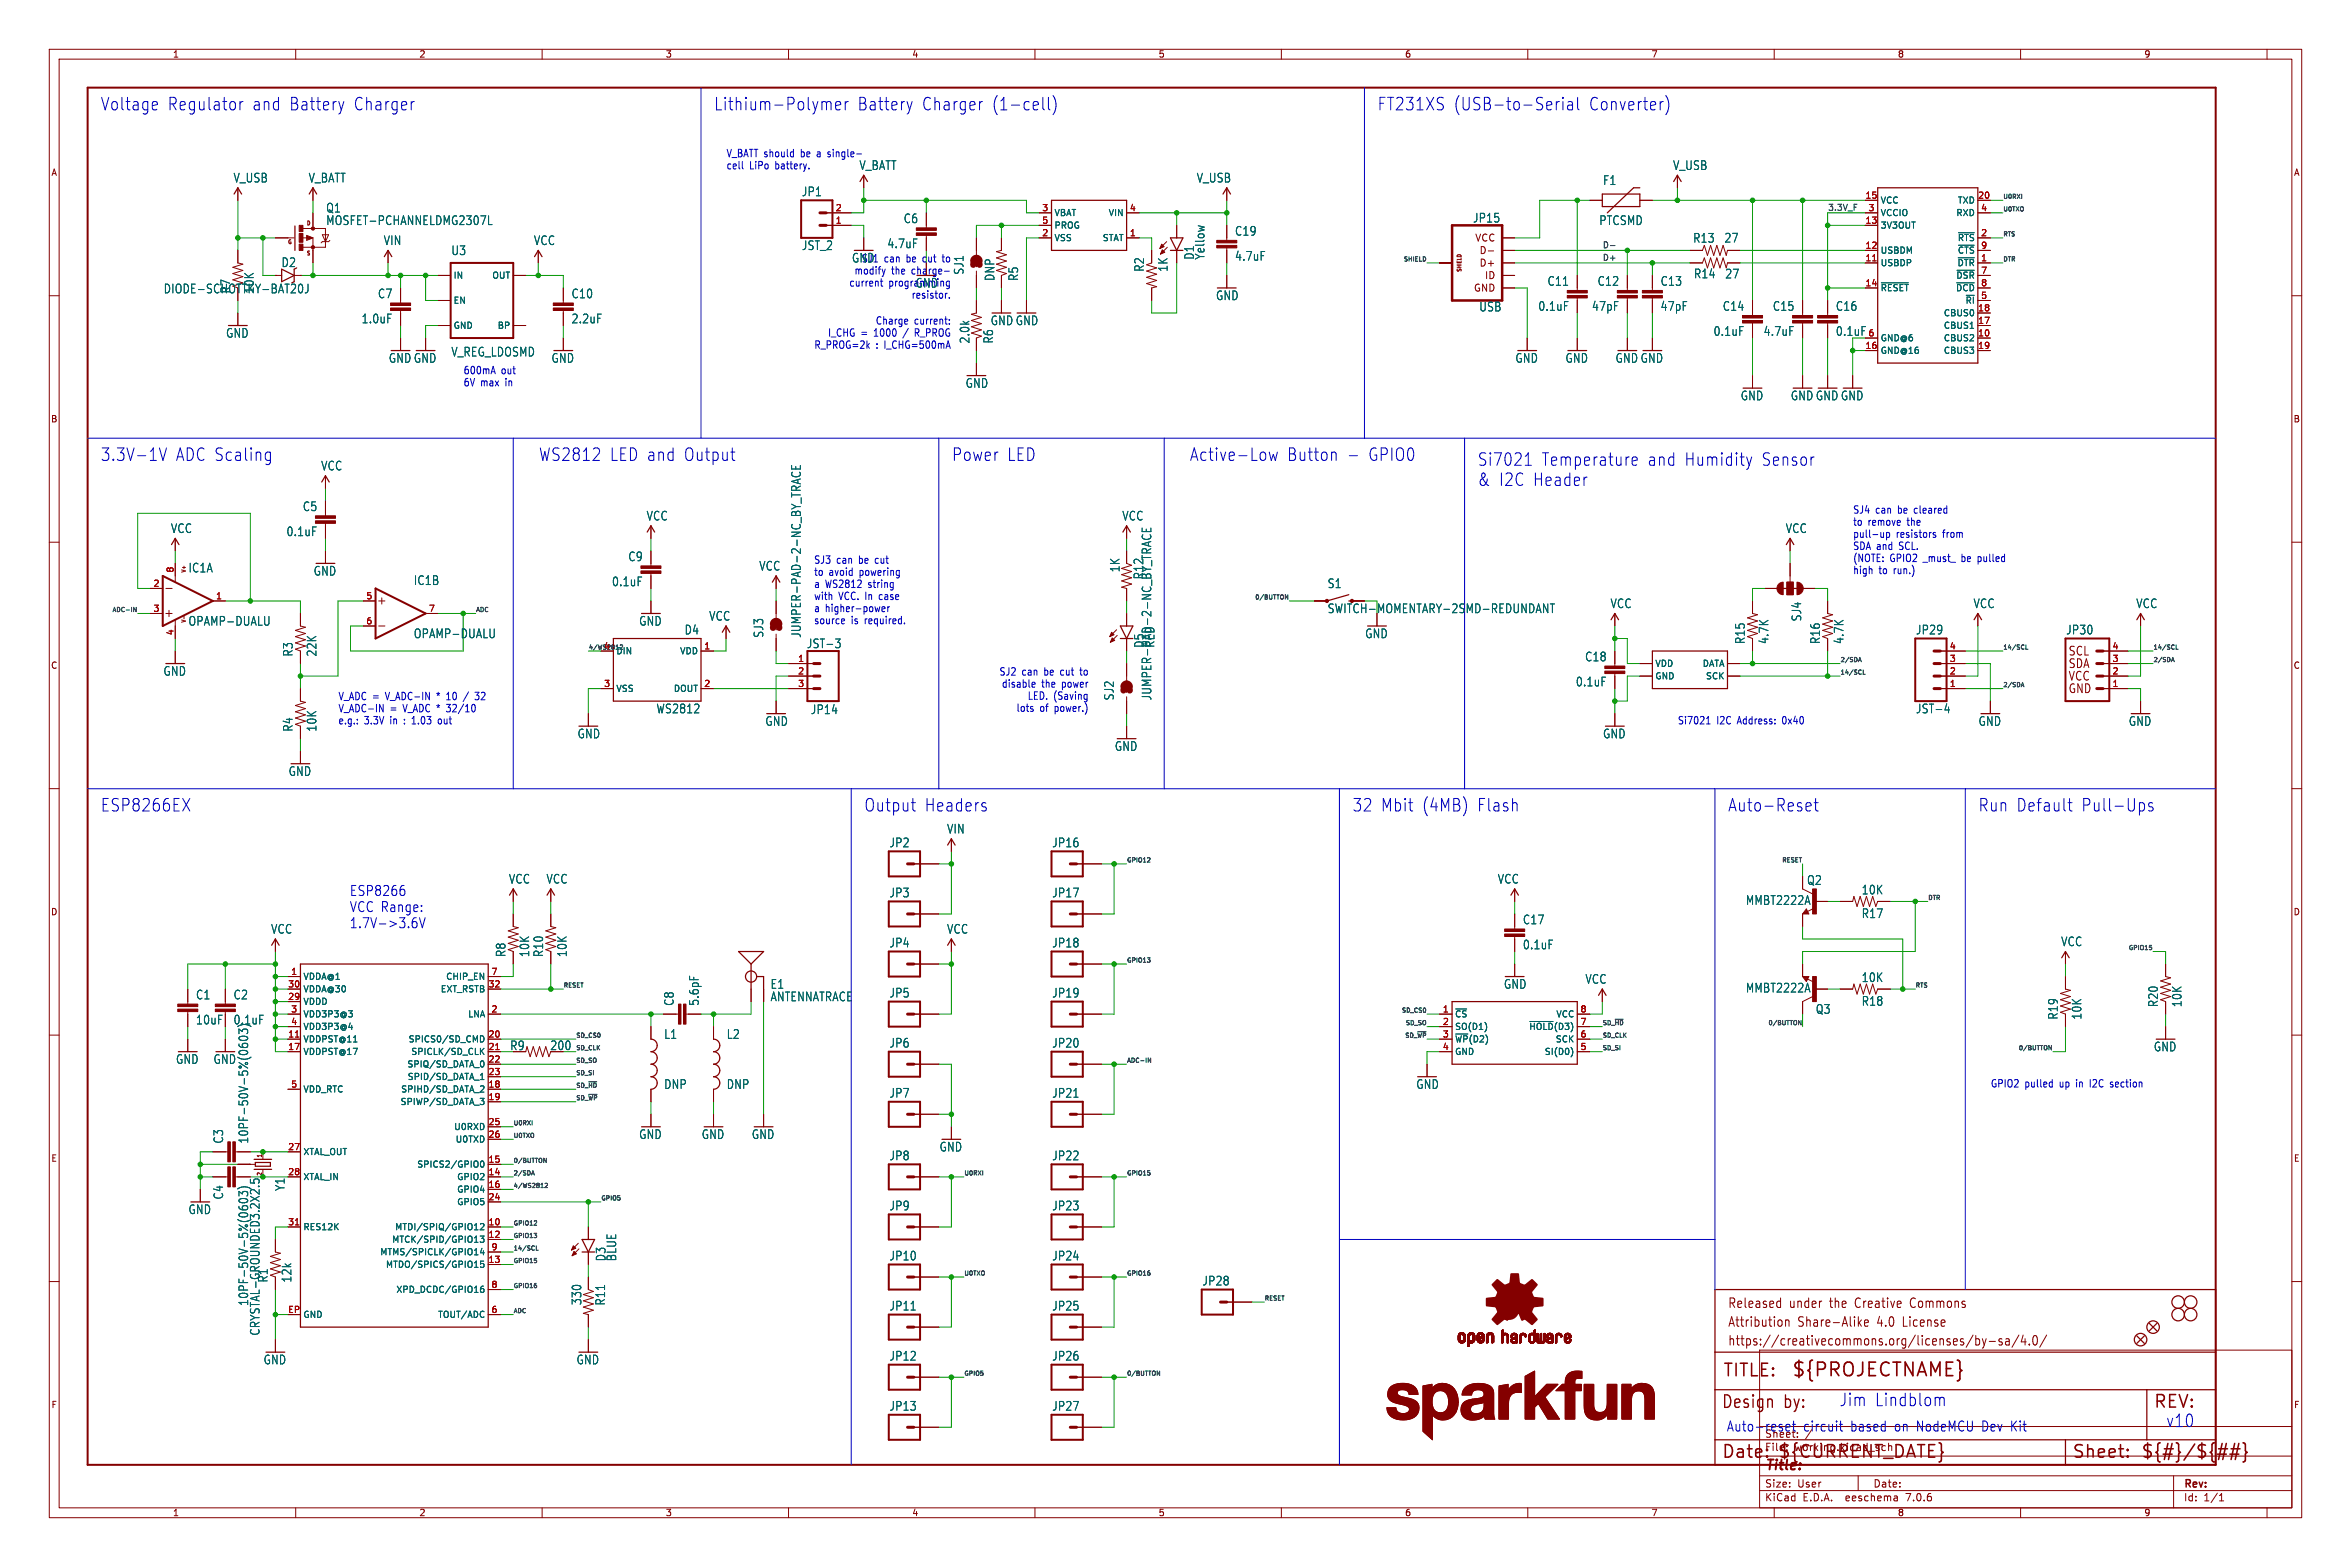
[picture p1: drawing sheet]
<svg xmlns="http://www.w3.org/2000/svg" width="477mm" height="318mm" viewBox="0 0 477 318" stroke-linecap="round" stroke-linejoin="round" font-family="sans-serif">
<defs><g id="words">
<text font-size="3.8" fill="#840000" x="363.5" y="279.7">${PROJECTNAME}</text>
<g font-size="3.5" fill="#0000c2">
<text x="20.3" y="22.6">Voltage</text>
<text x="33.9" y="22.6">Regulator</text>
<text x="51.1" y="22.6">and</text>
<text x="58.6" y="22.6">Battery</text>
<text x="71.7" y="22.6">Charger</text>
<text x="144.8" y="22.6">Lithium-Polymer</text>
<text x="173.9" y="22.6">Battery</text>
<text x="187" y="22.6">Charger</text>
<text x="201.2" y="22.6">(1-cell)</text>
<text x="279.4" y="22.6">FT231XS</text>
<text x="294.8" y="22.6">(USB-to-Serial</text>
<text x="322.3" y="22.6">Converter)</text>
<text x="20.3" y="93.7">3.3V-1V</text>
<text x="35.6" y="93.7">ADC Scaling</text>
<text x="109.2" y="93.7">WS2812</text>
<text x="123.6" y="93.7">LED and</text>
<text x="138.7" y="93.7">Output</text>
<text x="193" y="93.7">Power</text>
<text x="204.3" y="93.7">LED</text>
<text x="241.3" y="93.7">Active-Low</text>
<text x="261.1" y="93.7">Button</text>
<text x="277.6" y="93.7">GPIO0</text>
<text x="299.7" y="94.7">Si7021</text>
<text x="312.7" y="94.7">Temperature</text>
<text x="334.2" y="94.7">and</text>
<text x="341.7" y="94.7">Humidity</text>
<text x="357.4" y="94.7">Sensor</text>
<text x="299.7" y="98.8">&amp; I2C Header</text>
<text x="20.3" y="164.9">ESP8266EX</text>
<text x="175.3" y="164.9">Output</text>
<text x="187.5" y="164.9">Headers</text>
<text x="274.3" y="164.9">32 Mbit</text>
<text x="288.5" y="164.9">(4MB)</text>
<text x="299.7" y="164.9">Flash</text>
<text x="350.5" y="164.9">Auto-Reset</text>
<text x="401.3" y="164.9">Run Default</text>
<text x="422.2" y="164.9">Pull-Ups</text>
<text x="373.1" y="285.5">Jim</text>
<text x="380.3" y="285.5">Lindblom</text>
<text x="439.4" y="289.8">v10</text>
</g>
<g font-size="3.5" fill="#840000">
<text x="349.5" y="279.7">TITLE:</text>
<text x="349.2" y="286">Design</text>
<text x="362" y="286">by:</text>
<text x="436.9" y="286">REV:</text>
<text x="349.2" y="296.2">Date:</text>
<text x="360.7" y="296.2">${CURRENT_DATE}</text>
<text x="420.4" y="296.2">Sheet:</text>
<text x="434.3" y="296.2">${#}/${##}</text>
</g>
<g font-size="2.8" fill="#0000c2">
<text x="70.9" y="181.9">ESP8266</text>
<text x="70.9" y="185.2">VCC Range:</text>
<text x="70.9" y="188.5">1.7V-&gt;3.6V</text>
<text x="350.3" y="290.6">Auto-reset</text>
<text x="365.8" y="290.6">circuit</text>
<text x="375.5" y="290.6">based</text>
<text x="384.5" y="290.6">on NodeMCU</text>
<text x="402.4" y="290.6">Dev Kit</text>
</g>
<text font-size="2.8" fill="#840000" x="358" y="298.8">Title:</text>
<g font-size="2.7" fill="#840000">
<text x="350.5" y="269.5">Attribution</text>
<text x="350.5" y="265.6">Released</text>
<text x="363.1" y="265.6">under</text>
<text x="364.8" y="269.5">Share-Alike</text>
<text x="371.5" y="265.6">the</text>
<text x="376.9" y="265.6">Creative</text>
<text x="381.1" y="269.5">4.0</text>
<text x="386.5" y="269.5">License</text>
<text x="388.3" y="265.6">Commons</text>
<text x="350.5" y="273.3">https://creativecommons.org/licenses/by-sa/4.0/</text>
</g>
<g font-size="2.5" fill="#006464">
<text x="174.3" y="34.7">V_BATT</text>
<text x="339.4" y="34.7">V_USB</text>
<text x="47.3" y="37.2">V_USB</text>
<text x="62.5" y="37.2">V_BATT</text>
<text x="162.6" y="40">JP1</text>
<text x="242.7" y="37.2">V_USB</text>
<text x="325.2" y="37.7">F1</text>
<text x="66.1" y="43.3">Q1</text>
<text x="66.1" y="45.9">MOSFET-PCHANNELDMG2307L</text>
<text x="183.3" y="45.5">C6</text>
<text x="298.8" y="45.4">JP15</text>
<text x="324.4" y="45.9">PTCSMD</text>
<text x="77.8" y="49.9">VIN</text>
<text x="91.5" y="52">U3</text>
<text x="108.3" y="49.9">VCC</text>
<text x="162.6" y="50.9">JST_2</text>
<text x="172.8" y="53.5">GND</text>
<text x="180" y="50.6">4.7uF</text>
<text x="242.5" y="52.8" transform="rotate(-90 242.5 52.8)">D1</text>
<text x="244.6" y="52.8" transform="rotate(-90 244.6 52.8)">Yellow</text>
<text x="250.5" y="48">C19</text>
<text x="250.5" y="53.1">4.7uF</text>
<text x="343.5" y="49.4">R13</text>
<text x="349.8" y="49.4">27</text>
<text x="33.1" y="59.7">DIODE-SCHOTTKY-BAT20J</text>
<text x="46.9" y="59.6" transform="rotate(-90 46.9 59.6)">R7</text>
<text x="51.7" y="59.6" transform="rotate(-90 51.7 59.6)">10K</text>
<text x="57" y="54.4">D2</text>
<text x="185.7" y="58.6">GND</text>
<text x="195.7" y="55.8" transform="rotate(-90 195.7 55.8)">SJ1</text>
<text x="202" y="57.1" transform="rotate(-90 202 57.1)">DNP</text>
<text x="206.8" y="57.1" transform="rotate(-90 206.8 57.1)">R5</text>
<text x="232.3" y="55.2" transform="rotate(-90 232.3 55.2)">R2</text>
<text x="237.1" y="55.2" transform="rotate(-90 237.1 55.2)">1K</text>
<text x="313.9" y="58.2">C11</text>
<text x="324.1" y="58.2">C12</text>
<text x="336.9" y="58.2">C13</text>
<text x="343.6" y="56.7">R14</text>
<text x="350" y="56.7">27</text>
<text x="73.3" y="65.8">1.0uF</text>
<text x="76.6" y="60.7">C7</text>
<text x="115.9" y="60.7">C10</text>
<text x="115.9" y="65.8">2.2uF</text>
<text x="246.6" y="61.1">GND</text>
<text x="300.1" y="63.4">USB</text>
<text x="312" y="63.3">0.1uF</text>
<text x="322.9" y="63.3">47pF</text>
<text x="336.9" y="63.3">47pF</text>
<text x="349.5" y="63.3">C14</text>
<text x="359.6" y="63.3">C15</text>
<text x="372.4" y="63.3">C16</text>
<text x="45.8" y="68.7">GND</text>
<text x="196.9" y="69.8" transform="rotate(-90 196.9 69.8)">2.0k</text>
<text x="200.9" y="66.2">GNDGND</text>
<text x="201.7" y="69.8" transform="rotate(-90 201.7 69.8)">R6</text>
<text x="347.6" y="68.3">0.1uF</text>
<text x="357.8" y="68.3">4.7uF</text>
<text x="372.4" y="68.3">0.1uF</text>
<text x="78.8" y="73.8">GNDGND</text>
<text x="91.5" y="72.5">V_REG_LDOSMD</text>
<text x="111.8" y="73.8">GND</text>
<text x="307.4" y="73.8">GND</text>
<text x="317.6" y="73.8">GND</text>
<text x="327.7" y="73.8">GNDGND</text>
<text x="195.8" y="78.9">GND</text>
<text x="353.1" y="81.4">GND</text>
<text x="363.3" y="81.4">GNDGNDGND</text>
<text x="65.1" y="95.6">VCC</text>
<text x="61.4" y="103.9">C5</text>
<text x="131.1" y="105.8">VCC</text>
<text x="227.6" y="105.8">VCC</text>
<text x="34.6" y="108.3">VCC</text>
<text x="58" y="109">0.1uF</text>
<text x="362.3" y="108.3">VCC</text>
<text x="38.2" y="116.3">IC1A</text>
<text x="63.6" y="117">GND</text>
<text x="83.9" y="118.9">IC1B</text>
<text x="124.1" y="119.1">0.1uF</text>
<text x="127.4" y="114.1">C9</text>
<text x="154" y="116">VCC</text>
<text x="227.4" y="116.2" transform="rotate(-90 227.4 116.2)">1K</text>
<text x="232.2" y="117.6" transform="rotate(-90 232.2 117.6)">R12</text>
<text x="269.3" y="119.5">S1</text>
<text x="326.7" y="123.6">VCC</text>
<text x="400.4" y="123.6">VCC</text>
<text x="433.4" y="123.6">VCC</text>
<text x="38.2" y="127.1">OPAMP-DUALU</text>
<text x="83.9" y="129.7">OPAMP-DUALU</text>
<text x="129.6" y="127.1">GND</text>
<text x="138.8" y="128.9">D4</text>
<text x="143.8" y="126.1">VCC</text>
<text x="155.1" y="129.5" transform="rotate(-90 155.1 129.5)">SJ3</text>
<text x="162.7" y="129.5" transform="rotate(-90 162.7 129.5)">JUMPER-PAD-2-NC_BY_TRACE</text>
<text x="163.6" y="131.7">JST-3</text>
<text x="232.3" y="131.5" transform="rotate(-90 232.3 131.5)">D5</text>
<text x="234.5" y="131.5" transform="rotate(-90 234.5 131.5)">RED</text>
<text x="276.9" y="129.7">GND</text>
<text x="354.2" y="130.8" transform="rotate(-90 354.2 130.8)">R15</text>
<text x="359" y="130.8" transform="rotate(-90 359 130.8)">4.7K</text>
<text x="365.7" y="126.2" transform="rotate(-90 365.7 126.2)">SJ4</text>
<text x="369.5" y="130.8" transform="rotate(-90 369.5 130.8)">R16</text>
<text x="374.3" y="130.8" transform="rotate(-90 374.3 130.8)">4.7K</text>
<text x="388.7" y="128.9">JP29</text>
<text x="419.2" y="128.9">JP30</text>
<text x="33.1" y="137.3">GND</text>
<text x="59.6" y="133.3" transform="rotate(-90 59.6 133.3)">R3</text>
<text x="64.4" y="133.3" transform="rotate(-90 64.4 133.3)">22K</text>
<text x="321.5" y="134.4">C18</text>
<text x="226.2" y="142.2" transform="rotate(-90 226.2 142.2)">SJ2</text>
<text x="233.8" y="142.2" transform="rotate(-90 233.8 142.2)">JUMPER-PAD-2-NC_BY_TRACE</text>
<text x="319.7" y="139.5">0.1uF</text>
<text x="59.6" y="148.5" transform="rotate(-90 59.6 148.5)">R4</text>
<text x="64.4" y="148.5" transform="rotate(-90 64.4 148.5)">10K</text>
<text x="133.1" y="144.9">WS2812</text>
<text x="155.2" y="147.5">GND</text>
<text x="164.4" y="145.1">JP14</text>
<text x="388.7" y="144.9">JST-4</text>
<text x="401.4" y="147.5">GND</text>
<text x="431.9" y="147.5">GND</text>
<text x="117.1" y="150">GND</text>
<text x="226.1" y="152.5">GND</text>
<text x="325.2" y="150">GND</text>
<text x="58.5" y="157.6">GND</text>
<text x="180.4" y="172.1">JP2</text>
<text x="192.1" y="169.3">VIN</text>
<text x="213.4" y="172.1">JP16</text>
<text x="103.2" y="179.5">VCC</text>
<text x="110.8" y="179.5">VCC</text>
<text x="303.8" y="179.5">VCC</text>
<text x="366.6" y="179.7">Q2</text>
<text x="180.4" y="182.3">JP3</text>
<text x="213.4" y="182.3">JP17</text>
<text x="354.2" y="183.8">MMBT2222A</text>
<text x="377.7" y="181.7">10K</text>
<text x="54.9" y="189.6">VCC</text>
<text x="192.1" y="189.6">VCC</text>
<text x="308.9" y="187.7">C17</text>
<text x="377.7" y="186.5">R17</text>
<text x="102.8" y="194.3" transform="rotate(-90 102.8 194.3)">R8</text>
<text x="107.6" y="194.3" transform="rotate(-90 107.6 194.3)">10K</text>
<text x="110.4" y="194.3" transform="rotate(-90 110.4 194.3)">R10</text>
<text x="115.2" y="194.3" transform="rotate(-90 115.2 194.3)">10K</text>
<text x="180.4" y="192.4">JP4</text>
<text x="213.4" y="192.4">JP18</text>
<text x="308.9" y="192.8">0.1uF</text>
<text x="418.1" y="192.2">VCC</text>
<text x="39.7" y="203">C1</text>
<text x="47.3" y="203">C2</text>
<text x="156.3" y="200.8">E1</text>
<text x="156.3" y="203.3">ANTENNATRACE</text>
<text x="180.4" y="202.6">JP5</text>
<text x="213.4" y="202.6">JP19</text>
<text x="305.1" y="200.8">GND</text>
<text x="321.6" y="199.8">VCC</text>
<text x="354.2" y="201.6">MMBT2222A</text>
<text x="377.7" y="199.4">10K</text>
<text x="39.7" y="208">10uF</text>
<text x="47.3" y="208">0.1uF</text>
<text x="136.9" y="204.2" transform="rotate(-90 136.9 204.2)">C8</text>
<text x="142" y="204.2" transform="rotate(-90 142 204.2)">5.6pF</text>
<text x="368.4" y="205.9">Q3</text>
<text x="377.7" y="204.2">R18</text>
<text x="417.7" y="207" transform="rotate(-90 417.7 207)">R19</text>
<text x="422.5" y="207" transform="rotate(-90 422.5 207)">10K</text>
<text x="438.1" y="204.4" transform="rotate(-90 438.1 204.4)">R20</text>
<text x="442.9" y="204.4" transform="rotate(-90 442.9 204.4)">10K</text>
<text x="134.7" y="211">L1</text>
<text x="147.4" y="211">L2</text>
<text x="180.4" y="212.7">JP6</text>
<text x="213.4" y="212.7">JP20</text>
<text x="436.9" y="213.5">GND</text>
<text x="35.6" y="216">GND</text>
<text x="43.2" y="216">GND</text>
<text x="134.7" y="221.1">DNP</text>
<text x="147.4" y="221.1">DNP</text>
<text x="287.3" y="221.1">GND</text>
<text x="180.4" y="222.9">JP7</text>
<text x="213.4" y="222.9">JP21</text>
<text x="45.5" y="232.1" transform="rotate(-90 45.5 232.1)">C3</text>
<text x="50.6" y="232.1" transform="rotate(-90 50.6 232.1)">10PF-50V-5%(0603)</text>
<text x="129.6" y="231.3">GND</text>
<text x="142.3" y="231.3">GND</text>
<text x="152.5" y="231.3">GND</text>
<text x="190.6" y="233.8">GND</text>
<text x="180.4" y="235.6">JP8</text>
<text x="213.4" y="235.6">JP22</text>
<text x="45.5" y="243.4" transform="rotate(-90 45.5 243.4)">C4</text>
<text x="58" y="241.7" transform="rotate(-90 58 241.7)">Y1</text>
<text x="180.4" y="245.8">JP9</text>
<text x="213.4" y="245.8">JP23</text>
<text x="38.2" y="246.5">GND</text>
<text x="123.1" y="256" transform="rotate(-90 123.1 256)">D3</text>
<text x="125.2" y="256" transform="rotate(-90 125.2 256)">BLUE</text>
<text x="180.4" y="255.9">JP10</text>
<text x="213.4" y="255.9">JP24</text>
<text x="54.5" y="260.3" transform="rotate(-90 54.5 260.3)">R1</text>
<text x="59.3" y="260.3" transform="rotate(-90 59.3 260.3)">12k</text>
<text x="243.9" y="261">JP28</text>
<text x="50.6" y="265" transform="rotate(-90 50.6 265)">10PF-50V-5%(0603)</text>
<text x="118.2" y="264.9" transform="rotate(-90 118.2 264.9)">330</text>
<text x="123" y="264.9" transform="rotate(-90 123 264.9)">R11</text>
<text x="180.4" y="266.1">JP11</text>
<text x="213.4" y="266.1">JP25</text>
<text x="52.9" y="271.1" transform="rotate(-90 52.9 271.1)">CRYSTAL-GROUNDED3.2X2.5</text>
<text x="53.4" y="277">GND</text>
<text x="116.9" y="277">GND</text>
<text x="180.4" y="276.2">JP12</text>
<text x="213.4" y="276.2">JP26</text>
<text x="180.4" y="286.4">JP13</text>
<text x="213.4" y="286.4">JP27</text>
</g>
<g font-size="2.5" fill="#840000">
<text x="269.3" y="124.6">SWITCH-MOMENTARY-2SMD-REDUNDANT</text>
<text x="419.6" y="133.3">SCL</text>
<text x="419.6" y="135.8">SDA</text>
<text x="419.6" y="140.9">GND</text>
<text x="419.6" y="138.3">VCC</text>
<text x="103.4" y="213.3">R9</text>
<text x="111.6" y="213.3">200</text>
</g>
<g font-size="2.1" fill="#0000c2">
<text x="147.3" y="32.2">V_BATT should</text>
<text x="147.3" y="34.7">cell</text>
<text x="152.1" y="34.7">LiPo</text>
<text x="157.4" y="34.7">battery.</text>
<text x="162.6" y="32.2">be a single-</text>
<text x="179.4" y="53.4">can</text>
<text x="184" y="53.4">be cut</text>
<text x="172.2" y="58.3">current</text>
<text x="173.3" y="55.8">modify</text>
<text x="180.3" y="58.3">programming</text>
<text x="180.9" y="55.8">the</text>
<text x="185.1" y="55.8">charge-</text>
<text x="177.6" y="66">Charge</text>
<text x="184.9" y="60.7">resistor.</text>
<text x="185.5" y="66">current:</text>
<text x="165.1" y="70.9">R_PROG=2k</text>
<text x="167.9" y="68.4">I_CHG =</text>
<text x="177.4" y="68.4">1000</text>
<text x="177.7" y="70.9">: I_CHG=500mA</text>
<text x="183.6" y="68.4">/</text>
<text x="186.1" y="68.4">R_PROG</text>
<text x="94" y="76">600mA</text>
<text x="101.7" y="76">out</text>
<text x="94" y="78.5">6V max</text>
<text x="102.6" y="78.5">in</text>
<text x="375.9" y="104.3">SJ4</text>
<text x="375.9" y="106.8">to</text>
<text x="379" y="106.8">remove</text>
<text x="380.6" y="104.3">can</text>
<text x="385.2" y="104.3">be cleared</text>
<text x="387.1" y="106.8">the</text>
<text x="375.9" y="109.2">pull-up</text>
<text x="375.9" y="111.7">SDA and</text>
<text x="384.8" y="109.2">resistors</text>
<text x="385.4" y="111.7">SCL.</text>
<text x="394.3" y="109.2">from</text>
<text x="165.1" y="114.5">SJ3</text>
<text x="165.1" y="116.9">to</text>
<text x="165.1" y="119.4">a WS2812</text>
<text x="168.2" y="116.9">avoid</text>
<text x="169.7" y="114.5">can</text>
<text x="174.4" y="114.5">be cut</text>
<text x="174.5" y="116.9">powering</text>
<text x="176.3" y="119.4">string</text>
<text x="375.9" y="114.1">(NOTE: GPIO2 _must_</text>
<text x="375.9" y="116.6">high</text>
<text x="381.2" y="116.6">to</text>
<text x="384.3" y="116.6">run.)</text>
<text x="398.3" y="114.1">be pulled</text>
<text x="165.1" y="121.8">with</text>
<text x="165.1" y="124.3">a higher-power</text>
<text x="170.2" y="121.8">VCC. In case</text>
<text x="165.1" y="126.8">source</text>
<text x="172.7" y="126.8">is</text>
<text x="175.6" y="126.8">required.</text>
<text x="202.7" y="137.2">SJ2</text>
<text x="207.3" y="137.2">can</text>
<text x="212" y="137.2">be cut</text>
<text x="219.7" y="137.2">to</text>
<text x="68.6" y="142.2">V_ADC =</text>
<text x="78.4" y="142.2">V_ADC-IN</text>
<text x="88.9" y="142.2">* 10</text>
<text x="94.7" y="142.2">/</text>
<text x="97.3" y="142.2">32</text>
<text x="203.2" y="139.6">disable</text>
<text x="208.4" y="142.1">LED. (Saving</text>
<text x="211.4" y="139.6">the</text>
<text x="215.6" y="139.6">power</text>
<text x="68.6" y="144.6">V_ADC-IN</text>
<text x="68.6" y="147.1">e.g.:</text>
<text x="73.9" y="147.1">3.3V</text>
<text x="79.1" y="144.6">=</text>
<text x="79.3" y="147.1">in</text>
<text x="81.9" y="144.6">V_ADC * 32/10</text>
<text x="82.3" y="147.1">: 1.03</text>
<text x="89.6" y="147.1">out</text>
<text x="206.2" y="144.5">lots</text>
<text x="211" y="144.5">of</text>
<text x="214.1" y="144.5">power.)</text>
<text x="340.4" y="147.1">Si7021</text>
<text x="348.3" y="147.1">I2C</text>
<text x="352.7" y="147.1">Address:</text>
<text x="361.9" y="147.1">0x40</text>
<text x="403.9" y="220.7">GPIO2 pulled</text>
<text x="418" y="220.7">up</text>
<text x="421.5" y="220.7">in</text>
<text x="424.5" y="220.7">I2C</text>
<text x="428.8" y="220.7">section</text>
<text x="358" y="291.9">Sheet:</text>
<text x="366.3" y="291.9">/</text>
</g>
<g font-size="2.1" fill="#006464">
<text x="174.8" y="53.4">SJ1</text>
<text x="191.7" y="53.4">to</text>
</g>
<g font-size="2.1" fill="#840000">
<text x="358" y="294.6">File:</text>
<text x="364.1" y="294.6">working.kicad_sch</text>
<text x="358" y="304.8">KiCad</text>
<text x="358" y="302">Size:</text>
<text x="364.7" y="302">User</text>
<text x="365.8" y="304.8">E.D.A.</text>
<text x="374.7" y="304.8">eeschema</text>
<text x="380" y="302">Date:</text>
<text x="387" y="304.8">7.0.6</text>
<text x="443" y="302.2">Rev:</text>
<text x="443" y="304.8">Id:</text>
<text x="447.1" y="304.8">1/1</text>
</g>
<g font-size="2" fill="#840000">
<text x="299.2" y="49.2">VCC</text>
<text x="300.1" y="51.8">D-</text>
<text x="298.9" y="59.4">GND</text>
<text x="300.1" y="54.3">D+</text>
<text x="301.2" y="56.9">ID</text>
</g>
<g font-size="1.8" fill="#840000">
<text x="35" y="11.9">1</text>
<text x="85" y="11.9">2</text>
<text x="135" y="11.9">3</text>
<text x="185" y="11.9">4</text>
<text x="235" y="11.9">5</text>
<text x="285" y="11.9">6</text>
<text x="335" y="11.9">7</text>
<text x="385" y="11.9">8</text>
<text x="435" y="11.9">9</text>
<text x="10.3" y="35.9">A</text>
<text x="465.4" y="35.9">A</text>
<text x="10.3" y="85.9">B</text>
<text x="465.3" y="85.9">B</text>
<text x="10.3" y="135.9">C</text>
<text x="465.3" y="135.9">C</text>
<text x="10.3" y="185.9">D</text>
<text x="465.3" y="185.9">D</text>
<text x="10.3" y="235.9">E</text>
<text x="465.4" y="235.9">E</text>
<text x="10.3" y="285.9">F</text>
<text x="465.4" y="285.9">F</text>
<text x="35" y="307.8">1</text>
<text x="85" y="307.8">2</text>
<text x="135" y="307.8">3</text>
<text x="185" y="307.8">4</text>
<text x="235" y="307.8">5</text>
<text x="285" y="307.8">6</text>
<text x="335" y="307.8">7</text>
<text x="385" y="307.8">8</text>
<text x="435" y="307.8">9</text>
</g>
<g font-size="1.8" fill="#a90000">
<text x="378.4" y="40.4">15</text>
<text x="401.3" y="40.4">20</text>
<text x="169.5" y="45.5">1</text>
<text x="169.5" y="42.9">2</text>
<text x="211.4" y="42.9">3</text>
<text x="211.4" y="45.5">5</text>
<text x="229.2" y="42.9">4</text>
<text x="378.4" y="45.5">13</text>
<text x="379" y="42.9">3</text>
<text x="401.9" y="42.9">4</text>
<text x="211.4" y="48">2</text>
<text x="229.2" y="48">1</text>
<text x="378.4" y="53.1">11</text>
<text x="378.4" y="50.5">12</text>
<text x="401.9" y="53.1">1</text>
<text x="401.9" y="48">2</text>
<text x="401.9" y="50.5">9</text>
<text x="378.4" y="58.2">14</text>
<text x="401.9" y="55.6">7</text>
<text x="401.9" y="58.2">8</text>
<text x="401.3" y="65.8">17</text>
<text x="401.3" y="63.2">18</text>
<text x="401.9" y="60.7">5</text>
<text x="378.4" y="70.9">16</text>
<text x="379" y="68.3">6</text>
<text x="401.3" y="68.3">10</text>
<text x="401.3" y="70.9">19</text>
<text x="31" y="119.1">2</text>
<text x="35.3" y="116.3" transform="rotate(-90 35.3 116.3)">8</text>
<text x="31" y="124.2">3</text>
<text x="43.7" y="121.7">1</text>
<text x="74.2" y="121.7">5</text>
<text x="86.9" y="124.2">7</text>
<text x="35.3" y="129" transform="rotate(-90 35.3 129)">4</text>
<text x="74.2" y="126.7">6</text>
<text x="122.5" y="131.8">4</text>
<text x="142.8" y="131.8">1</text>
<text x="395.5" y="131.8">4</text>
<text x="428.6" y="131.8">4</text>
<text x="161.9" y="134.4">1</text>
<text x="161.9" y="136.9">2</text>
<text x="395.5" y="136.9">2</text>
<text x="395.5" y="134.4">3</text>
<text x="428.6" y="136.9">2</text>
<text x="428.6" y="134.4">3</text>
<text x="122.5" y="139.4">3</text>
<text x="142.8" y="139.4">2</text>
<text x="161.9" y="139.4">3</text>
<text x="395.5" y="139.4">1</text>
<text x="428.6" y="139.4">1</text>
<text x="59" y="197.9">1</text>
<text x="99.6" y="197.9">7</text>
<text x="58.4" y="202.9">29</text>
<text x="58.4" y="200.4">30</text>
<text x="99" y="200.4">32</text>
<text x="59" y="205.5">3</text>
<text x="59" y="208">4</text>
<text x="99.6" y="205.5">2</text>
<text x="292.7" y="205.5">1</text>
<text x="292.7" y="208">2</text>
<text x="320.6" y="208">7</text>
<text x="320.6" y="205.5">8</text>
<text x="58.4" y="210.6">11</text>
<text x="58.4" y="213.1">17</text>
<text x="99" y="210.6">20</text>
<text x="99" y="213.1">21</text>
<text x="99" y="215.6">22</text>
<text x="292.7" y="210.6">3</text>
<text x="292.7" y="213.1">4</text>
<text x="320.6" y="213.1">5</text>
<text x="320.6" y="210.6">6</text>
<text x="59" y="220.7">5</text>
<text x="99" y="220.7">18</text>
<text x="99" y="218.2">23</text>
<text x="99" y="223.3">19</text>
<text x="58.4" y="233.4">27</text>
<text x="99" y="228.3">25</text>
<text x="99" y="230.9">26</text>
<text x="58.4" y="238.5">28</text>
<text x="99" y="238.5">14</text>
<text x="99" y="236">15</text>
<text x="99" y="241">16</text>
<text x="99" y="243.6">24</text>
<text x="58.4" y="248.7">31</text>
<text x="99" y="248.7">10</text>
<text x="99" y="251.2">12</text>
<text x="99" y="256.3">13</text>
<text x="99.6" y="253.7">9</text>
<text x="99.6" y="261.4">8</text>
<text x="58.4" y="266.4">EP</text>
<text x="99.6" y="266.4">6</text>
</g>
<g font-size="1.8" fill="#006464">
<text x="381.5" y="41.5">VCC</text>
<text x="397.2" y="41.5">TXD</text>
<text x="213.9" y="44">VBAT</text>
<text x="213.9" y="46.6">PROG</text>
<text x="224.9" y="44">VIN</text>
<text x="381.5" y="46.6">3V3OUT</text>
<text x="381.5" y="44">VCCIO</text>
<text x="396.9" y="44">RXD</text>
<text x="213.9" y="49.1">VSS</text>
<text x="223.7" y="49.1">STAT</text>
<text x="381.5" y="51.7">USBDM</text>
<text x="397.2" y="49.1">~{RTS}</text>
<text x="397.2" y="51.7">~{CTS}</text>
<text x="91.9" y="56.7">IN</text>
<text x="99.8" y="56.7">OUT</text>
<text x="381.5" y="54.2">USBDP</text>
<text x="381.5" y="59.3">~{RESET}</text>
<text x="396.8" y="59.3">~{DCD}</text>
<text x="396.9" y="56.7">~{DSR}</text>
<text x="397.1" y="54.2">~{DTR}</text>
<text x="91.9" y="61.8">EN</text>
<text x="394.3" y="64.4">CBUS0</text>
<text x="398.7" y="61.8">~{RI}</text>
<text x="91.9" y="66.9">GND</text>
<text x="100.9" y="66.9">BP</text>
<text x="381.5" y="72">GND@16</text>
<text x="381.5" y="69.4">GND@6</text>
<text x="394.3" y="69.4">CBUS2</text>
<text x="394.3" y="66.9">CBUS1</text>
<text x="394.3" y="72">CBUS3</text>
<text x="125" y="132.9">DIN</text>
<text x="137.9" y="132.9">VDD</text>
<text x="335.8" y="135.5">VDD</text>
<text x="345.4" y="135.5">DATA</text>
<text x="125" y="140.6">VSS</text>
<text x="136.6" y="140.6">DOUT</text>
<text x="335.8" y="138">GND</text>
<text x="346.1" y="138">SCK</text>
<text x="61.5" y="199">VDDA@1</text>
<text x="61.5" y="201.5">VDDA@30</text>
<text x="89.3" y="201.5">EXT_RSTB</text>
<text x="90.4" y="199">CHIP_EN</text>
<text x="61.5" y="204.1">VDDD</text>
<text x="61.5" y="206.6">VDD3P3@3</text>
<text x="61.5" y="209.1">VDD3P3@4</text>
<text x="94.9" y="206.6">LNA</text>
<text x="295.1" y="206.6">~{CS}</text>
<text x="295.1" y="209.1">SO(D1)</text>
<text x="310.2" y="209.1">~{HOLD}(D3)</text>
<text x="315.7" y="206.6">VCC</text>
<text x="61.5" y="211.7">VDDPST@11</text>
<text x="61.5" y="214.2">VDDPST@17</text>
<text x="82.8" y="211.7">SPICS0/SD_CMD</text>
<text x="83.4" y="214.2">SPICLK/SD_CLK</text>
<text x="295.1" y="211.7">~{WP}(D2)</text>
<text x="295.1" y="214.2">GND</text>
<text x="313.3" y="214.2">SI(D0)</text>
<text x="315.6" y="211.7">SCK</text>
<text x="61.5" y="221.8">VDD_RTC</text>
<text x="81.3" y="221.8">SPIHD/SD_DATA_2</text>
<text x="82.6" y="216.8">SPIQ/SD_DATA_0</text>
<text x="82.6" y="219.3">SPID/SD_DATA_1</text>
<text x="81.2" y="224.4">SPIWP/SD_DATA_3</text>
<text x="92.1" y="229.5">U0RXD</text>
<text x="92.4" y="232">U0TXD</text>
<text x="61.5" y="234.5">XTAL_OUT</text>
<text x="61.5" y="239.6">XTAL_IN</text>
<text x="84.6" y="237.1">SPICS2/GPIO0</text>
<text x="92.7" y="239.6">GPIO2</text>
<text x="92.7" y="242.2">GPIO4</text>
<text x="92.7" y="244.7">GPIO5</text>
<text x="61.5" y="249.8">RES12K</text>
<text x="80.1" y="249.8">MTDI/SPIQ/GPIO12</text>
<text x="77.1" y="254.9">MTMS/SPICLK/GPIO14</text>
<text x="78.2" y="257.4">MTDO/SPICS/GPIO15</text>
<text x="79.5" y="252.3">MTCK/SPID/GPIO13</text>
<text x="80.3" y="262.5">XPD_DCDC/GPIO16</text>
<text x="61.5" y="267.6">GND</text>
<text x="88.8" y="267.6">TOUT/ADC</text>
</g>
<g font-size="1.7" fill="#0f0f0f">
<text x="370.8" y="42.8">3.3V_F</text>
<text x="325.1" y="50.5">D-</text>
<text x="325.1" y="53">D+</text>
</g>
<g font-size="1.2" fill="#0f0f0f">
<text x="406.4" y="40.4">U0RXI</text>
<text x="406.4" y="42.9">U0TXO</text>
<text x="284.7" y="53.1">SHIELD</text>
<text x="406.4" y="48">RTS</text>
<text x="406.4" y="53.1">DTR</text>
<text x="22.7" y="124.2">ADC-IN</text>
<text x="96.5" y="124.2">ADC</text>
<text x="254.5" y="121.7">0/BUTTON</text>
<text x="119.4" y="131.8">4/WS2812</text>
<text x="406.4" y="131.8">14/SCL</text>
<text x="436.9" y="131.8">14/SCL</text>
<text x="373.4" y="136.9">14/SCL</text>
<text x="373.4" y="134.4">2/SDA</text>
<text x="436.9" y="134.4">2/SDA</text>
<text x="406.4" y="139.5">2/SDA</text>
<text x="228.6" y="175">GPIO12</text>
<text x="361.5" y="175">RESET</text>
<text x="391.2" y="182.6">DTR</text>
<text x="228.6" y="195.3">GPIO13</text>
<text x="431.8" y="192.8">GPIO15</text>
<text x="114.3" y="200.4">RESET</text>
<text x="388.6" y="200.4">RTS</text>
<text x="284.3" y="205.5">SD_CS0</text>
<text x="285.1" y="208">SD_SO</text>
<text x="325.1" y="208">SD_~{HD}</text>
<text x="358.7" y="208">0/BUTTON</text>
<text x="116.8" y="210.6">SD_CS0</text>
<text x="116.8" y="215.7">SD_SO</text>
<text x="116.8" y="213.1">SD_CLK</text>
<text x="228.6" y="215.7">ADC-IN</text>
<text x="285" y="210.6">SD_~{WP}</text>
<text x="325.1" y="210.6">SD_CLK</text>
<text x="325.1" y="213.1">SD_SI</text>
<text x="409.5" y="213.1">0/BUTTON</text>
<text x="116.8" y="220.7">SD_~{HD}</text>
<text x="116.8" y="218.2">SD_SI</text>
<text x="116.8" y="223.3">SD_~{WP}</text>
<text x="104.1" y="230.9">U0TXO</text>
<text x="104.1" y="228.4">U0RXI</text>
<text x="104.1" y="238.5">2/SDA</text>
<text x="104.1" y="236">0/BUTTON</text>
<text x="195.6" y="238.5">U0RXI</text>
<text x="228.6" y="238.5">GPIO15</text>
<text x="104.1" y="241.1">4/WS2812</text>
<text x="121.9" y="243.6">GPIO5</text>
<text x="104.1" y="251.2">GPIO13</text>
<text x="104.1" y="248.7">GPIO12</text>
<text x="104.1" y="256.3">GPIO15</text>
<text x="104.1" y="253.8">14/SCL</text>
<text x="104.1" y="261.4">GPIO16</text>
<text x="195.6" y="258.8">U0TXO</text>
<text x="228.6" y="258.8">GPIO16</text>
<text x="256.5" y="263.9">RESET</text>
<text x="104.1" y="266.5">ADC</text>
<text x="195.6" y="279.2">GPIO5</text>
<text x="228.6" y="279.2">0/BUTTON</text>
</g>
<g font-size="1.2" fill="#840000">
<text x="53.3" y="238.7" transform="rotate(-90 53.3 238.7)">2</text>
<text x="53.3" y="235" transform="rotate(-90 53.3 235)">1</text>
</g>
<g font-size="1.1" fill="#840000">
<text x="62.1" y="45.9">D</text>
<text x="58.3" y="49.7">G</text>
<text x="62.1" y="52">S</text>
<text x="296.7" y="55.3" transform="rotate(-90 296.7 55.3)">SHIELD</text>
<text x="37.9" y="116.3" transform="rotate(-90 37.9 116.3)">V+</text>
<text x="37.9" y="126.5" transform="rotate(-90 37.9 126.5)">V-</text>
</g>
</g></defs>
<g fill="none" stroke="#840000" stroke-width=".2">
<path d="M10 10h457v297.9h-457zM12 12h453v293.9h-453zM60 10v2M110 10v2M160 10v2M210 10v2M260 10v2M310 10v2M360 10v2M410 10v2M460 10v2M48.3 38.1v2.5"/>
<path d="M63.5 38.1v2.5M175.3 35.6v2.5M248.9 38.1v2.5M340.4 35.6v2.5M10 60h2M48.3 50.8v2.5l1 .3-2.1 .6 2.1 .7-2.1 .6 2.1 .6-2.1 .7 2.1 .6M48.3 58.4v2.6M55.9 55.9h.1M55.9 55.9h1.2M55.9 48.3h3.8M59.7 55.9h1.3M61 55.9h.1"/>
<path d="M61.5 48.3h.9M61.5 46.4h4.5v3.8h-4.5M62.2 47.8l1.3 .5-1.3 .5zM63.5 43.2v3.2M63.5 48.3v5M65.4 47.6h1.3l-.7 1.4zM66.9 48.8l-.2 .2h-1.3l-.2 .3M78.7 50.8v2.5M81.3 58.4v3.1M88.9 55.9h2.5M104.1 55.9h2.6M109.2 50.8v2.5"/>
<path d="M114.3 58.4v3.1M167.6 45.7h5.1M167.6 43.2h5.1M175.3 48.3v2.5M188 43.2v3M188 47.8v3M188 53.3v2.6M198.1 48.3v3.4M198.1 55v3.4M203.2 48.3v2.5l-1 .3 2 .6-2 .6 2 .7-2 .6 2 .6-2 .7 2 .6-1 .4v2.5M210.8 48.3h2.6M210.8 45.7h2.6"/>
<path d="M210.8 43.2h2.6M228.6 48.3h2.5M228.6 43.2h2.5M233.7 50.8v2.5l-1 .4 2 .7-2 .6 2 .6-2 .7 2 .6-2 .6 2 .7-1 .2v2.6M236.7 49l-1.4 1.4M236.9 50.2l-1.4 1.4M238.8 45.7v2.6M238.8 50.8v2.5M248.9 45.7v3.1M248.9 50.3v3M248.9 55.9v2.5M292.1 53.3h2.5"/>
<path d="M302 50.9h1.1M304.8 53.3h2.5M304.8 50.8h2.5M304.8 58.4h2.5M304.8 55.9h2.5M304.8 48.3h2.5M320 55.9v3M322.6 40.6h2.5M330.2 55.9v3M332.7 40.6h2.6M335.3 55.9v3M342.9 53.3h2.5l.4-1 .7 2.1 .6-2.1 .6 2.1 .7-2.1 .6 2.1 .6-2.1 .7 2.1 .2-1.1h2.6"/>
<path d="M342.9 50.8h2.5l.4-1 .7 2 .6-2 .6 2 .7-2 .6 2 .6-2 .7 2 .2-1h2.6M378.5 40.6h2.5M378.5 53.3h2.5M378.5 50.8h2.5M378.5 58.4h2.5M378.5 45.7h2.5M378.5 43.2h2.5M401.3 40.6h2.6M401.3 53.3h2.6M401.3 50.8h2.6M401.3 58.4h2.6M401.3 55.9h2.6"/>
<path d="M401.3 48.3h2.6M401.3 43.2h2.6M465 60h2M48.3 63.5v2.5M81.3 63v3M81.3 68.6v2.5M86.4 68.6v2.5M88.9 66h2.5M88.9 61h2.5M104.1 66h2.6M114.3 63v3M114.3 68.6v2.5"/>
<path d="M198.1 61v2.5l-1 .3 2 .6-2 .6 2 .7-2 .6 2 .6-2 .7 2 .6-1 .4v2.5M198.1 73.7v2.5M203.2 61v2.5M208.3 61v2.5M309.9 68.6v2.5M320 60.5v3M320 68.6v2.5M330.2 60.5v3M330.2 68.6v2.5M335.3 60.5v3M335.3 68.6v2.5M355.6 61v3"/>
<path d="M355.6 65.5v3.1M355.6 76.2v2.5M365.8 61v3M365.8 65.5v3.1M365.8 76.2v2.5M370.8 61v3M370.8 65.5v3.1M370.8 76.2v2.5M375.9 76.2v2.5M378.5 68.6h2.5M378.5 71.1h2.5M401.3 66h2.6"/>
<path d="M401.3 61h2.6M401.3 68.6h2.6M401.3 71.1h2.6M401.3 63.5h2.6M66 96.5v2.6M10 110h2M30.5 119.4h2.5M33.7 119.4h1.2M35.6 109.2v2.6M35.6 114.3v3.7M66 101.6v3M66 106.2v3"/>
<path d="M66 111.8v2.5M132.1 106.7v2.5M132.1 111.8v3M132.1 116.3v3.1M157.5 116.8v2.6M228.6 106.7v2.5M228.6 111.8v2.5l1 .4-2 .6 2 .7-2 .6 2 .6-2 .7 2 .6-2 .6 1 .3v2.5M358.1 119.4h2.6M362.6 118.1h1.3v2.5h-1.3zM363.2 109.2v2.6M363.2 114.3v3.8M365.8 119.4h2.5"/>
<path d="M465 110h2M30.5 124.5h2.5M33.7 124.5h1.2M34.3 123.8v1.3M35.6 125.8v3.7M35.6 132.1v2.5M37.3 125v.5M43.2 121.9h2.5M61 139.7v2.5l1 .3-2.1 .6 2.1 .7-2.1 .6 2.1 .6-2.1 .7 2.1 .6-2.1 .6 1.1 .4v2.6M61 124.5v2.5l1 .3-2.1 .6 2.1 .6-2.1 .7 2.1 .6-2.1 .6 2.1 .7-2.1 .6 1.1 .4v2.5M73.7 121.9h2.5M73.7 127h2.5"/>
<path d="M76.8 121.9h1.3M76.8 127h1.3M77.5 121.3v1.3M86.4 124.5h2.5M121.9 139.7h2.6M121.9 132.1h2.6M132.1 121.9v2.6M142.2 139.7h2.6M142.2 132.1h2.6M147.3 127v2.5M157.5 121.9v3.4M157.5 128.7v3.4"/>
<path d="M160 139.7h5.1M160 137.2h5.1M160 134.6h5.1M226.6 127.8l-1.4 1.4M226.7 128.9l-1.4 1.4M228.6 124.5v2.5M228.6 129.5v2.6M228.6 134.6v3.4M266.7 121.9h2.5M279.4 124.5v2.5M327.7 124.5v2.5M327.7 132.1v3"/>
<path d="M327.7 136.7v3M332.7 137.2h2.6M332.7 134.6h2.6M350.5 137.2h2.6M350.5 134.6h2.6M355.6 121.9v2.6l1 .2-2 .6 2 .7-2 .6 2 .7-2 .6 2 .6-2 .7 1 .3v2.6M370.8 121.9v2.6l1.1 .2-2.1 .6 2.1 .7-2.1 .6 2.1 .7-2.1 .6 2.1 .6-2.1 .7 1 .3v2.6M393.7 139.7h5.1M393.7 137.2h5.1M393.7 134.6h5.1M393.7 132.1h5.1M401.3 124.5v2.5"/>
<path d="M426.7 139.7h5.1M426.7 137.2h5.1M426.7 134.6h5.1M426.7 132.1h5.1M434.3 124.5v2.5M10 160h2M61 152.4v2.5M119.4 144.8v2.5M157.5 142.2v2.6M228.6 141.4v3.4M228.6 147.3v2.6M327.7 144.8v2.5"/>
<path d="M403.9 142.2v2.6M434.3 142.2v2.6M465 160h2M185.4 175.3h5.1M193 170.2v2.5M218.4 175.3h5.1M365.8 177.8v2.5l2 1.1M55.9 190.5v2.5M58.4 198.1h2.6M99.1 198.1h2.5M104.1 180.3v2.6M104.1 185.4v2.6l1.1 .2-2.1 .6 2.1 .7-2.1 .6 2.1 .7-2.1 .6 2.1 .6-2.1 .7 1 .3v2.6"/>
<path d="M111.8 180.3v2.6M111.8 185.4v2.6l1 .2-2.1 .6 2.1 .7-2.1 .6 2.1 .7-2.1 .6 2.1 .6-2.1 .7 1.1 .3v2.6M185.4 185.4h5.1M185.4 195.6h5.1M193 190.5v2.5M218.4 185.4h5.1M218.4 195.6h5.1M307.3 180.3v2.6M307.3 185.4v3.1M307.3 190v3M307.3 195.6v2.5M365.8 185.4v2.6"/>
<path d="M365.8 195.6v2.5M365.8 198.1h1.2l-.5 1zM366.5 184.4l.5 1h-1.2zM366.8 198.6l1.2 .6M368 184.3l-1.2 .6M368.3 182.9h2.5M373.4 182.9h2.5l.3-1 .6 2 .6-2 .7 2 .6-2 .6 2 .7-2 .6 2 .4-1h2.5M419.1 198.1v2.6l1 .2-2 .6 2 .7-2 .6 2 .7-2 .6 2 .6-2 .7 1 .3v2.6M419.1 193v2.6M439.4 195.6v2.5l1 .3-2 .6 2 .6-2 .7 2 .6-2 .6 2 .7-2 .6 1 .4v2.5M10 210h2M38.1 200.7v3"/>
<path d="M38.1 205.2v3.1M38.1 210.8v2.6M45.7 200.7v3M45.7 205.2v3.1M45.7 210.8v2.6M58.4 205.7h2.6M58.4 200.7h2.6M58.4 210.8h2.6M58.4 213.4h2.6M58.4 203.2h2.6M58.4 208.3h2.6M99.1 205.7h2.5"/>
<path d="M99.1 200.7h2.5M99.1 215.9h2.5M99.1 210.8h2.5M99.1 213.4h2.5M99.1 218.4h2.5M106.7 213.4l.2-1.1 .7 2.1 .6-2.1 .6 2.1 .7-2.1 .6 2.1 .6-2.1 .7 2.1 .4-1M132.1 208.3v2.5M134.6 205.7h3.1M139.2 205.7h3M144.8 208.3v2.5M152.4 200.7v2.5M154.9 200.7v2.5"/>
<path d="M185.4 205.7h5.1M185.4 215.9h5.1M218.4 205.7h5.1M218.4 215.9h5.1M289.6 215.9v2.5M292.1 205.7h2.5M292.1 210.8h2.5M292.1 213.4h2.5M292.1 208.3h2.5M320 205.7h2.6M320 210.8h2.6M320 213.4h2.6"/>
<path d="M320 208.3h2.6M325.1 200.7v2.5M367.8 202.2l-2 1v2.5M368.3 200.7h2.5M373.4 200.7h2.5l.3-1.1 .6 2.1 .6-2.1 .7 2.1 .6-2.1 .6 2.1 .7-2.1 .6 2.1 .4-1h2.5M439.4 208.3v2.5M465 210h2M43.2 238.8h3M43.2 233.7h3M47.8 238.8h3M47.8 233.7h3M48.3 236.2h3.4"/>
<path d="M53.3 233.7h.1M53.3 233.7v1.5M53.3 237.2v1.6M58.4 238.8h2.6M58.4 221h2.6M58.4 233.7h2.6M99.1 238.8h2.5M99.1 236.2h2.5M99.1 221h2.5M99.1 223.5h2.5M99.1 228.6h2.5M99.1 231.1h2.5"/>
<path d="M132.1 221v2.5M132.1 226.1v2.5M144.8 221v2.5M144.8 226.1v2.5M154.9 226.1v2.5M185.4 226.1h5.1M185.4 238.8h5.1M193 228.6v2.5M218.4 226.1h5.1M218.4 238.8h5.1M10 260h2M40.6 241.3v2.5"/>
<path d="M55.9 251.5v2.5l1 .3-2 .6 2 .6-2 .7 2 .6-2 .6 2 .7-2 .6 1 .4v2.5M58.4 248.9h2.6M99.1 248.9h2.5M99.1 251.5h2.5M99.1 256.5h2.5M99.1 241.3h2.5M99.1 243.8h2.5M99.1 254h2.5M117.3 252.2l-1.3 1.4M117.5 253.4l-1.4 1.4M119.4 248.9v2.6M119.4 254v2.5"/>
<path d="M119.4 259.1v2.5l1 .4-2 .6 2 .7-2 .6 2 .6-2 .7 2 .6-2 .6 1 .3v2.5M185.4 248.9h5.1M185.4 259.1h5.1M218.4 248.9h5.1M218.4 259.1h5.1M465 260h2M55.9 271.8v2.5M99.1 266.7h2.5M99.1 261.6h2.5M119.4 271.8v2.5M185.4 269.2h5.1M185.4 279.4h5.1"/>
<path d="M218.4 269.2h5.1M218.4 279.4h5.1M248.9 264.2h5.1M357 273.9h108v32h-108zM185.4 289.6h5.1M218.4 289.6h5.1M357 299.4h108M357 295.4h108M357 289.4h108M364.7 291.4v.2M364.7 290.7v.1M367.6 290l-1.2 1.9"/>
<path d="M377 299.4v3M441 299.4v6.5M60 305.9v2M110 305.9v2M160 305.9v2M210 305.9v2M260 305.9v2M310 305.9v2M357 302.4h108M360 305.9v2M384.9 303.6l.1 .9M385 304.4l-.1 .1"/>
<path d="M385 303.8l-.1 .1M410 305.9v2M450.4 304.5h.8M450.4 303.4l.4-.4v1.5M460 305.9v2"/>
</g>
<g fill="none" stroke="#840000" stroke-width=".41">
<path d="M17.8 17.8h431.8v279.4h-431.8zM91.4 53.3h12.7v15.3h-12.7zM162.6 40.6h6.3v7.7h-6.3zM33 116.8l10.2 5.1-10.2 5.1zM76.2 119.4l10.2 5.1-10.2 5zM163.8 132.1h6.4v10.1h-6.4zM388.6 129.5h6.4v12.7h-6.4zM419.1 129.5h8.9v12.7h-8.9zM180.3 172.7h6.4v5.1h-6.4zM213.4 172.7h6.3v5.1h-6.3zM180.3 182.9h6.4v5.1h-6.4zM180.3 193h6.4v5.1h-6.4z"/>
<path d="M213.4 182.9h6.3v5.1h-6.3zM213.4 193h6.3v5.1h-6.3zM180.3 203.2h6.4v5.1h-6.4zM180.3 213.4h6.4v5h-6.4zM213.4 203.2h6.3v5.1h-6.3zM213.4 213.4h6.3v5h-6.3zM180.3 223.5h6.4v5.1h-6.4zM180.3 236.2h6.4v5.1h-6.4zM213.4 223.5h6.3v5.1h-6.3zM213.4 236.2h6.3v5.1h-6.3zM180.3 246.4h6.4v5.1h-6.4zM180.3 256.5h6.4v5.1h-6.4z"/>
<path d="M213.4 246.4h6.3v5.1h-6.3zM213.4 256.5h6.3v5.1h-6.3zM180.3 266.7h6.4v5.1h-6.4zM180.3 276.9h6.4v5h-6.4zM213.4 266.7h6.3v5.1h-6.3zM213.4 276.9h6.3v5h-6.3zM243.8 261.6h6.4v5.1h-6.4zM180.3 287h6.4v5.1h-6.4zM213.4 287h6.3v5.1h-6.3z"/>
</g>
<g fill="none" stroke="#840000" stroke-width=".61">
<path d="M166.4 45.7h1.2M166.4 43.2h1.2M165.1 139.7h1.3M165.1 137.2h1.3M165.1 134.6h1.3M392.4 139.7h1.3M392.4 137.2h1.3M392.4 134.6h1.3M392.4 132.1h1.3M425.4 139.7h1.3M425.4 137.2h1.3M425.4 134.6h1.3"/>
<path d="M425.4 132.1h1.3M184.1 175.3h1.3M217.2 175.3h1.2M184.1 185.4h1.3M184.1 195.6h1.3M217.2 185.4h1.2M217.2 195.6h1.2M184.1 205.7h1.3M184.1 215.9h1.3M217.2 205.7h1.2M217.2 215.9h1.2M184.1 226.1h1.3"/>
<path d="M184.1 238.8h1.3M217.2 226.1h1.2M217.2 238.8h1.2M184.1 248.9h1.3M184.1 259.1h1.3M217.2 248.9h1.2M217.2 259.1h1.2M184.1 269.2h1.3M184.1 279.4h1.3M217.2 269.2h1.2M217.2 279.4h1.2M247.6 264.2h1.3"/>
<path d="M184.1 289.6h1.3M217.2 289.6h1.2"/>
</g>
<path d="M197.5 53.7l.2-.4 .4-.2 .5 .2 .2 .4M197.5 53l.2-.5 .4-.2 .5 .2 .2 .5M156.8 127.4l.2-.5 .5-.2 .4 .2 .2 .5M156.8 126.6l.2-.4 .5-.2 .4 .2 .2 .4M228 139.3l.2-.4 .4-.2 .4 .2 .2 .4M228 140.1l.2-.5 .4-.2 .5 .2 .1 .5" fill="none" stroke="#840000" stroke-width="1.3"/>
<g fill="none" stroke="#840000" stroke-width=".25">
<path d="M47.5 39.4l.8-1.3 .7 1.3M62.7 39.4l.8-1.3 .8 1.3M174.5 36.8l.8-1.2 .7 1.2M248.2 39.4l.7-1.3 .8 1.3M325.1 39.4h7.6v2.5h-7.6zM332.7 38.1h-1.2l-5.4 5.1M339.6 36.8l.8-1.2 .7 1.2M381 38.1h20.3v35.6h-20.3zM57.1 54.6l2.6 1.3-2.6 1.2zM59.7 54.6v2.5M59.8 45.8v5M78 52.1l.7-1.3 .8 1.3"/>
<path d="M108.5 52.1l.7-1.3 .8 1.3M198.1 52.3v1.8M213.4 40.6h15.2v10.2h-15.2zM237.5 50.8h2.5M237.5 48.3h2.5l-1.2 2.5zM65.3 97.8l.7-1.3 .8 1.3M34.8 110.5l.8-1.3 .7 1.3M131.3 107.9l.8-1.2 .7 1.2M156.7 118.1l.8-1.3 .7 1.3M227.8 107.9l.8-1.2 .8 1.2M361.4 119.4h3.9M362.5 110.5l.7-1.3 .8 1.3"/>
<path d="M124.5 129.5h17.7v12.7h-17.7zM146.6 128.3l.7-1.3 .8 1.3M157.5 126v1.8M227.3 129.5h2.6M227.3 127h2.6l-1.3 2.5zM228.6 138.7v1.8M273.7 120.6l-4.5 1.3M326.9 125.7l.8-1.2 .7 1.2M335.3 132.1h15.2v7.6h-15.2zM400.6 125.7l.7-1.2 .8 1.2M433.6 125.7l.7-1.2 .8 1.2M192.3 171.4l.7-1.2 .8 1.2"/>
<path d="M55.1 191.8l.8-1.3 .7 1.3M61 195.6h38.1v73.6h-38.1zM103.4 181.6l.7-1.3 .8 1.3M111 181.6l.8-1.3 .7 1.3M149.9 193h5l-2.5 2.6zM152.4 195.6v5.1M153.7 198.1h1.2v2.6M192.3 191.8l.7-1.3 .8 1.3M306.6 181.6l.7-1.3 .8 1.3M366.5 184.9l-.1 .3h.4l-.3-.5-.5 .6h.8M366.8 198.2h-.8l.5 .7 .3-.5h-.4l.1 .2M418.3 194.3l.8-1.3 .8 1.3"/>
<path d="M132.1 210.8a1.27 1.27 0 0 1 1.2 1.3 1.27 1.27 0 0 1-1.2 1.3 1.27 1.27 0 0 1 1.2 1.2 1.27 1.27 0 0 1-1.2 1.3 1.27 1.27 0 0 1 1.2 1.3 1.27 1.27 0 0 1-1.2 1.2 1.27 1.27 0 0 1 1.2 1.3 1.27 1.27 0 0 1-1.2 1.3M144.8 210.8a1.27 1.27 0 0 1 1.2 1.3 1.27 1.27 0 0 1-1.2 1.3 1.27 1.27 0 0 1 1.2 1.2 1.27 1.27 0 0 1-1.2 1.3 1.27 1.27 0 0 1 1.2 1.3 1.27 1.27 0 0 1-1.2 1.2 1.27 1.27 0 0 1 1.2 1.3 1.27 1.27 0 0 1-1.2 1.3M294.6 203.2h25.4v12.7h-25.4zM324.4 201.9l.7-1.2 .8 1.2M51.6 235.2h3.5M51.6 237.2h3.5M51.8 235.8h3.1v.8h-3.1zM118.1 254h2.5M118.1 251.5h2.5l-1.2 2.5zM348 261.6h101.6v35.6h-101.6zM348 274.3h101.6M433.6 271l1.5 1.5"/>
<path d="M435.1 271l-1.5 1.5M436.1 268.5l1.5 1.5M437.6 268.5l-1.5 1.5M348 292.1h101.6M348 281.9h101.6M419.1 292.1v5.1M435.6 281.9v10.2"/>
<circle cx="152.4" cy="198.1" r="1.14"/>
<circle cx="434.3" cy="271.8" r="1.27"/>
<circle cx="436.9" cy="269.2" r="1.27"/>
<circle cx="442" cy="264.2" r="1.27"/>
<circle cx="442" cy="266.7" r="1.27"/>
<circle cx="444.5" cy="264.2" r="1.27"/>
<circle cx="444.5" cy="266.7" r="1.27"/>
</g>
<g fill="none" stroke="#006464" stroke-width=".2">
<path d="M60.8 57.7l.3-.1a1.23 1.23 0 0 1 0 1.8l-.3-.1M62.5 57.6v1.3a.51 .51 0 0 1-.6 .5M99.1 43.8v1.8h.8M381.7 57.4h5.5M397 57.4h3.6M397.1 54.8h3.5M397.3 52.3h3.3M397.4 47.2h3.2M397.4 49.8h3.2M160.6 94.4v.8h1.8v-.8M160.8 95.8l-.1 .1a.51 .51 0 0 0 .3 .8h.6a.68 .68 0 0 0 .8-.6l-.2-.3M161.5 94.6v.6"/>
<path d="M162.4 97.2l-1.8 .5M231.7 107.1v.8h1.8v-.8M231.9 108.5l-.1 .1a.51 .51 0 0 0 .4 .8h.6a.68 .68 0 0 0 .7-.6l-.1-.3M232.6 107.3v.6M233.5 109.9l-1.8 .5M54.6 125.1v1.4l-.3 .3M100.3 127.6v1.4l-.3 .4M169.5 129.6h1l-.5 .7 .4 .2 .1 .6-.3 .3h-.4M313.2 122.5l.9 1.8v-1.8M314.6 122.5h.8M315 122.5v1.8M394.7 144h.9"/>
<path d="M395.4 143.4v1.2M48.5 211.8v.3M48.6 210.4a1.32 1.32 0 0 1 1.7 .2v.1a1.23 1.23 0 0 1-1.8 0zM49.2 212.2v-.4l.3-.1h.6l.2 .5M49.2 208.9v.4l-.7-.5v.9M50.2 208.9l.1 .6-.2 .2M97.5 210.1a.64 .64 0 0 1 .7 .7 .64 .64 0 0 1-.7 .6M97.5 219h.7M97.6 218.1l.2-.4v1.3M97.7 213.2l.5 .7M97.9 215.2a.79 .79 0 0 1 0 1.3M98.2 212.7l-.7 .7"/>
<path d="M301.6 208v.8M310.4 207.2h4.7M318.9 212.7l.2 .6-.2 .9M50.8 239.3v.7h.9l-.2-.2 .1-.5 .2-.1 .6 .1 .2 .2v.3l-.2 .2M97.4 222.8h.8l-.4 .5M97.6 235.7l.2-.2a.68 .68 0 0 1 .4 .7 .68 .68 0 0 1-.4 .6l-.3-.5zM97.7 220.3l.4 .1 .1 .3-.8 .9h.8M98 223.3l.2 .3v.3l-.2 .2M217.9 222.6h.8M48.5 244.7v.3M50.3 242l-.4-.3h-.4l-.3 .2v.3l-.7-.5v.9M50.3 243.5a1.23 1.23 0 0 0-1.8 0v.2a1.23 1.23 0 0 0 1.8 0"/>
<path d="M50.3 244.9l-.4-.3h-.4l-.3 .1v.5M50.3 242.4l-.2 .2M50.4 240.9a2.35 2.35 0 0 0-2.2 .3M96.3 249.5h.7M96.3 252h.7M96.3 257.1h.7M96.3 254.6h.7M96.4 253.6l.2-.3v1.3M96.5 248.4l.1-.2v1.3M96.5 251l.1-.2v1.2M97.4 250.8h.8l-.4 .5 .3 .1v.5l-.1 .1-.6-.1M97.5 248.4l.5-.2 .2 .4-.8 .9h.8"/>
<path d="M97.8 253.2l-.3 1h.8M98.1 253.7v.9M98.1 255.8h-.6v.7l.2-.2 .4 .1 .1 .2-.1 .4-.1 .1-.5-.1M97.5 261.7l.2-.3 .4 .1 .1 .2v.3l-.2 .2-.4-.1-.1-.1M98.1 260.9l-.4 .1-.2 .5M184.9 265.8h.8"/>
</g>
<g fill="#840000" stroke="#840000" stroke-width=".2">
<path d="M360.9 118.5l.9-.4v2.5a1.27 1.27 0 0 1-1.1-.7 1.27 1.27 0 0 1 .2-1.4z"/>
<path d="M362.6 118.1h1.3v2.5h-1.3z"/>
<path d="M364.6 118.1a1.27 1.27 0 0 1 1.3 1.3h-1.3z"/>
<path d="M364.6 119.4h1.3a1.27 1.27 0 0 1-1.3 1.2z"/>
<path d="M138.7 203.7h.5v4.1h-.5z"/>
<path d="M137.7 203.7h.5v4.1h-.5z"/>
<path d="M235.7 49.5l.5 .5-.9 .4z"/>
<path d="M235.8 50.7l.5 .5-.8 .4z"/>
<path d="M185.9 47.2h4.1v.6h-4.1z"/>
<path d="M185.9 46.2h4.1v.5h-4.1z"/>
<path d="M318 59.9h4.1v.6h-4.1z"/>
<path d="M318 58.9h4.1v.5h-4.1z"/>
<path d="M328.2 59.9h4v.6h-4z"/>
<path d="M328.2 58.9h4v.5h-4z"/>
<path d="M60.7 49.5h.8v1.3h-.8z"/>
<path d="M60.7 47.4h.8v1.7h-.8z"/>
<path d="M60.7 45.7h.8v1.3h-.8z"/>
<path d="M116.3 252.7l.5 .5-.8 .4z"/>
<path d="M116.5 253.9l.5 .5-.9 .4z"/>
<path d="M112.3 62.5h4v.5h-4z"/>
<path d="M112.3 61.5h4v.5h-4z"/>
<path d="M64 105.7h4.1v.5h-4.1z"/>
<path d="M64 104.6h4.1v.6h-4.1z"/>
<path d="M363.7 65h4.1v.5h-4.1z"/>
<path d="M363.7 64h4.1v.5h-4.1z"/>
<path d="M333.2 59.9h4.1v.6h-4.1z"/>
<path d="M333.2 58.9h4.1v.5h-4.1z"/>
<path d="M353.6 65h4v.5h-4z"/>
<path d="M353.6 64h4v.5h-4z"/>
<path d="M79.2 62.5h4.1v.5h-4.1z"/>
<path d="M79.2 61.5h4.1v.5h-4.1z"/>
<path d="M130 115.8h4.1v.5h-4.1z"/>
<path d="M130 114.8h4.1v.5h-4.1z"/>
<path d="M246.9 49.8h4.1v.5h-4.1z"/>
<path d="M246.9 48.8h4.1v.5h-4.1z"/>
<path d="M225.6 128.3l.5 .5-.9 .4z"/>
<path d="M225.7 129.4l.5 .5-.9 .4z"/>
<path d="M367.8 198.1h.8v5.1h-.8z"/>
<path d="M367.8 180.3h.8v5.1h-.8z"/>
<path d="M36.1 204.7h4v.5h-4z"/>
<path d="M36.1 203.7h4v.5h-4z"/>
<path d="M43.7 204.7h4.1v.5h-4.1z"/>
<path d="M43.7 203.7h4.1v.5h-4.1z"/>
<path d="M47.2 236.7h.6v4.1h-.6z"/>
<path d="M46.2 236.7h.5v4.1h-.5z"/>
<path d="M47.2 231.6h.6v4.1h-.6z"/>
<path d="M46.2 231.6h.5v4.1h-.5z"/>
<path d="M368.8 65h4.1v.5h-4.1z"/>
<path d="M368.8 64h4.1v.5h-4.1z"/>
<path d="M305.3 189.5h4.1v.5h-4.1z"/>
<path d="M305.3 188.5h4.1v.5h-4.1z"/>
<path d="M295.9 271.8h.4z"/>
<path d="M295.9 271.7l.4 .1z"/>
<path d="M295.9 271.7h.4z"/>
<path d="M295.9 271.6l.4 .1z"/>
<path d="M295.9 271.6h.4z"/>
<path d="M295.9 271.5l.4 .1z"/>
<path d="M295.9 271.5h.4z"/>
<path d="M295.9 271.4l.4 .1z"/>
<path d="M295.9 271.4h.4z"/>
<path d="M295.9 271.3l.4 .1z"/>
<path d="M295.9 271.3h.4z"/>
<path d="M295.9 271.2l.4 .1z"/>
<path d="M295.9 271.2h.4z"/>
<path d="M295.9 271.1l.4 .1z"/>
<path d="M295.9 271.1h.4z"/>
<path d="M295.9 271l.4 .1z"/>
<path d="M295.9 271h.4z"/>
<path d="M295.9 271.8l.4 .1z"/>
<path d="M295.9 270.9l.4 .1z"/>
<path d="M295.9 270.9h.4z"/>
<path d="M295.9 272h.5z"/>
<path d="M295.9 271.9l.4 .1z"/>
<path d="M295.9 271.9h.4z"/>
<path d="M295.9 270.8l.4 .1z"/>
<path d="M295.9 270.8h.5z"/>
<path d="M295.9 272l.6 .1z"/>
<path d="M295.9 272h.6z"/>
<path d="M295.9 270.8h.6z"/>
<path d="M295.9 272.1h.6z"/>
<path d="M296 272.1h.5z"/>
<path d="M296 270.7l.5 .1z"/>
<path d="M296 270.7h.5z"/>
<path d="M296 272.1h1.3z"/>
<path d="M296 272.1h.6z"/>
<path d="M296 270.7h1.3z"/>
<path d="M296 272.1l1.2 .1z"/>
<path d="M296 270.7h1.2z"/>
<path d="M296 272.2h1.2z"/>
<path d="M296 270.6l1.2 .1z"/>
<path d="M296 270.6h1.2z"/>
<path d="M296.1 272.2h1.1z"/>
<path d="M296.1 270.6h1.1z"/>
<path d="M296.1 272.3h1z"/>
<path d="M296.1 272.2l1 .1z"/>
<path d="M296.1 270.6h1z"/>
<path d="M296.1 270.5l1 .1z"/>
<path d="M296.1 270.5h1z"/>
<path d="M296.2 272.3h.9z"/>
<path d="M296.2 270.5h.9z"/>
<path d="M296.2 272.3h.8z"/>
<path d="M296.2 270.5h.8z"/>
<path d="M296.2 272.3l.8 .1z"/>
<path d="M296.2 272.4h.8z"/>
<path d="M296.2 270.4l.8 .1z"/>
<path d="M296.2 270.4h.8z"/>
<path d="M296.3 270.4h.7z"/>
<path d="M296.3 272.4h.7z"/>
<path d="M296.3 272.4h.6z"/>
<path d="M296.3 270.4h.6z"/>
<path d="M296.4 270.4h.4z"/>
<path d="M296.4 272.4h.4z"/>
<path d="M296.4 272.4l.4 .1z"/>
<path d="M296.5 270.4h.3z"/>
<path d="M296.5 272.5h.2z"/>
<path d="M296.5 270.3l.2 .1z"/>
<path d="M296.7 270.7h.6z"/>
<path d="M296.7 272.1h.6z"/>
<path d="M296.7 270.7l.6 .1z"/>
<path d="M296.7 270.8h.6z"/>
<path d="M296.8 272l.5 .1z"/>
<path d="M296.8 270.8h.5z"/>
<path d="M296.8 272h.5z"/>
<path d="M296.9 272h.4z"/>
<path d="M296.9 270.8h.4z"/>
<path d="M296.9 271.9l.4 .1z"/>
<path d="M296.9 270.9h.4z"/>
<path d="M296.9 270.8l.4 .1z"/>
<path d="M296.9 271.9h.4z"/>
<path d="M296.9 271.8l.4 .1z"/>
<path d="M296.9 271.8h.4z"/>
<path d="M296.9 271h.4z"/>
<path d="M296.9 270.9l.4 .1z"/>
<path d="M296.9 271.7l.4 .1z"/>
<path d="M296.9 271.7h.4z"/>
<path d="M296.9 271.6l.4 .1z"/>
<path d="M296.9 271.6h.4z"/>
<path d="M296.9 271.5l.4 .1z"/>
<path d="M296.9 271.5h.4z"/>
<path d="M296.9 271.4l.4 .1z"/>
<path d="M296.9 271.4h.4z"/>
<path d="M296.9 271.3l.4 .1z"/>
<path d="M296.9 271.3h.4z"/>
<path d="M296.9 271.2l.4 .1z"/>
<path d="M296.9 271.2h.4z"/>
<path d="M296.9 271.1l.4 .1z"/>
<path d="M296.9 271.1h.4z"/>
<path d="M296.9 271l.4 .1z"/>
<path d="M297.8 273.1h.2z"/>
<path d="M297.8 273.1h.3z"/>
<path d="M297.8 273l.4 .1z"/>
<path d="M297.8 273h.4z"/>
<path d="M297.8 272.9l.4 .1z"/>
<path d="M297.8 272.9h.4z"/>
<path d="M297.8 272.8l.4 .1z"/>
<path d="M297.8 272.8h.4z"/>
<path d="M297.8 272.7l.4 .1z"/>
<path d="M297.8 272.7h.4z"/>
<path d="M297.8 272.6l.4 .1z"/>
<path d="M297.8 272.6h.4z"/>
<path d="M297.8 272.5l.4 .1z"/>
<path d="M297.8 272.5h.4z"/>
<path d="M297.8 272.4l.4 .1z"/>
<path d="M297.8 272.4h.4z"/>
<path d="M297.8 272.4h1z"/>
<path d="M297.8 272.4h1.1z"/>
<path d="M297.8 272.3l1.1 .1z"/>
<path d="M297.8 272.3h1.2z"/>
<path d="M297.8 272.2l1.3 .1z"/>
<path d="M297.8 272.2h1.3z"/>
<path d="M297.8 272.1l1.3 .1z"/>
<path d="M297.8 272.1h1.3z"/>
<path d="M297.8 272.1h1.4z"/>
<path d="M297.8 272.1h.7z"/>
<path d="M297.8 272.1h.6z"/>
<path d="M297.8 272l.6 .1z"/>
<path d="M297.8 272h.6z"/>
<path d="M297.8 272h.5z"/>
<path d="M297.8 271.9l.5 .1z"/>
<path d="M297.8 271.9h.5z"/>
<path d="M297.8 271.9h.4z"/>
<path d="M297.8 271.8l.4 .1z"/>
<path d="M297.8 271.8h.4z"/>
<path d="M297.8 271.7l.4 .1z"/>
<path d="M297.8 271.7h.4z"/>
<path d="M297.8 271.6l.4 .1z"/>
<path d="M297.8 271.6h.4z"/>
<path d="M297.8 271.5l.4 .1z"/>
<path d="M297.8 271.5h.4z"/>
<path d="M297.8 271.4l.4 .1z"/>
<path d="M297.8 271.4h.4z"/>
<path d="M297.8 271.3l.4 .1z"/>
<path d="M297.8 271.3h.4z"/>
<path d="M297.8 271.2l.4 .1z"/>
<path d="M297.8 271.2h.4z"/>
<path d="M297.8 271.1l.4 .1z"/>
<path d="M297.8 271.1h.4z"/>
<path d="M297.8 271l.4 .1z"/>
<path d="M297.8 271h.4z"/>
<path d="M297.8 270.9l.4 .1z"/>
<path d="M297.8 270.9h.4z"/>
<path d="M297.8 270.9h.5z"/>
<path d="M297.8 273.1l.1 .1z"/>
<path d="M297.8 273.2h.1z"/>
<path d="M297.8 270.8l.5 .1z"/>
<path d="M297.8 270.8h.5z"/>
<path d="M297.8 270.8h.6z"/>
<path d="M297.9 270.8h.5z"/>
<path d="M297.9 270.7l.5 .1z"/>
<path d="M297.9 270.7h.5z"/>
<path d="M297.9 270.7h1.3z"/>
<path d="M297.9 270.7h1.2z"/>
<path d="M297.9 270.6l1.2 .1z"/>
<path d="M297.9 270.6h1.2z"/>
<path d="M298 270.6h1.1z"/>
<path d="M298 270.6h1z"/>
<path d="M298 270.5l1 .1z"/>
<path d="M298 270.5h1z"/>
<path d="M298.1 270.5h.9z"/>
<path d="M298.1 270.5h.8z"/>
<path d="M298.2 270.4l.7 .1z"/>
<path d="M298.2 270.4h.7z"/>
<path d="M298.2 270.4h.6z"/>
<path d="M298.3 272.4h.5z"/>
<path d="M298.3 270.4h.5z"/>
<path d="M298.3 272.4h.4z"/>
<path d="M298.3 270.4h.4z"/>
<path d="M298.4 272.4l.3 .1z"/>
<path d="M298.4 270.4h.3z"/>
<path d="M298.4 272.5h.3z"/>
<path d="M298.4 270.3l.2 .1z"/>
<path d="M298.4 272.5h.2z"/>
<path d="M298.6 270.7h.6z"/>
<path d="M298.6 272.1h.6z"/>
<path d="M298.6 270.7l.6 .1z"/>
<path d="M298.7 272.1h.5z"/>
<path d="M298.7 270.8h.5z"/>
<path d="M298.7 272l.5 .1z"/>
<path d="M298.7 272h.5z"/>
<path d="M298.8 272h.4z"/>
<path d="M298.8 270.8h.4z"/>
<path d="M298.8 270.9h.4z"/>
<path d="M298.8 270.8l.4 .1z"/>
<path d="M298.8 271.9l.4 .1z"/>
<path d="M298.8 271.9h.4z"/>
<path d="M298.8 271.9h.5z"/>
<path d="M298.8 270.9h.5z"/>
<path d="M298.9 271.9h.4z"/>
<path d="M298.9 271.8l.4 .1z"/>
<path d="M298.9 271h.4z"/>
<path d="M298.9 270.9l.4 .1z"/>
<path d="M298.9 271.8h.4z"/>
<path d="M298.9 271.7l.4 .1z"/>
<path d="M298.9 271.7h.4z"/>
<path d="M298.9 271.6l.4 .1z"/>
<path d="M298.9 271.6h.4z"/>
<path d="M298.9 271.5l.4 .1z"/>
<path d="M298.9 271.5h.4z"/>
<path d="M298.9 271.4l.4 .1z"/>
<path d="M298.9 271.4h.4z"/>
<path d="M298.9 271.3l.4 .1z"/>
<path d="M298.9 271.3h.4z"/>
<path d="M298.9 271.2l.4 .1z"/>
<path d="M298.9 271.2h.4z"/>
<path d="M298.9 271.1l.4 .1z"/>
<path d="M298.9 271.1h.4z"/>
<path d="M298.9 271l.4 .1z"/>
<path d="M299.7 271.9h.4z"/>
<path d="M299.7 271.8l.4 .1z"/>
<path d="M299.7 271.8h.4z"/>
<path d="M299.7 271.7l.4 .1z"/>
<path d="M299.7 271.7h.5z"/>
<path d="M299.7 271.7h.6z"/>
<path d="M299.7 271.6l.6 .1z"/>
<path d="M299.7 271.6h.7z"/>
<path d="M299.7 271.6h.8z"/>
<path d="M299.7 271.5l.9 .1z"/>
<path d="M299.7 271.5h.9z"/>
<path d="M299.7 271.5h1z"/>
<path d="M299.7 271.5h1.1z"/>
<path d="M299.7 271.4l1.1 .1z"/>
<path d="M299.7 271.4h1.1z"/>
<path d="M299.7 271.4h1.2z"/>
<path d="M299.7 271.4h1.3z"/>
<path d="M299.7 271.3l1.3 .1z"/>
<path d="M299.7 271.3h1.3z"/>
<path d="M299.7 271.3h1.4z"/>
<path d="M299.7 271.3h.4z"/>
<path d="M299.7 271.2l.4 .1z"/>
<path d="M299.7 271.2h.4z"/>
<path d="M299.7 271.1l.4 .1z"/>
<path d="M299.7 271.1h.4z"/>
<path d="M299.7 271l.4 .1z"/>
<path d="M299.7 271h.4z"/>
<path d="M299.7 270.9l.4 .1z"/>
<path d="M299.7 270.9h.4z"/>
<path d="M299.7 272h.5z"/>
<path d="M299.7 271.9l.5 .1z"/>
<path d="M299.7 270.9h.5z"/>
<path d="M299.7 270.8l.5 .1z"/>
<path d="M299.7 270.8h.5z"/>
<path d="M299.8 272h.5z"/>
<path d="M299.8 270.8h.4z"/>
<path d="M299.8 270.8h.5z"/>
<path d="M299.8 272.1h.5z"/>
<path d="M299.8 272l.5 .1z"/>
<path d="M299.8 270.7l.5 .1z"/>
<path d="M299.8 272.1h1.3z"/>
<path d="M299.8 272.1h.6z"/>
<path d="M299.8 270.7h.6z"/>
<path d="M299.8 270.7h1.3z"/>
<path d="M299.8 272.1l1.2 .1z"/>
<path d="M299.8 272.1h1.2z"/>
<path d="M299.8 272.2h1.2z"/>
<path d="M299.8 270.7h1.2z"/>
<path d="M299.8 270.6l1.2 .1z"/>
<path d="M299.9 272.2h1.1z"/>
<path d="M299.9 270.6h1.1z"/>
<path d="M299.9 272.2l1.1 .1z"/>
<path d="M299.9 272.3h1z"/>
<path d="M299.9 270.5l1 .1z"/>
<path d="M300 272.3h.9z"/>
<path d="M300 270.5h.9z"/>
<path d="M300 272.3l.8 .1z"/>
<path d="M300 270.5h.8z"/>
<path d="M300 272.4h.8z"/>
<path d="M300.1 272.4h.7z"/>
<path d="M300.1 270.4l.7 .1z"/>
<path d="M300.1 270.4h.7z"/>
<path d="M300.1 270.4h.6z"/>
<path d="M300.1 272.4h.6z"/>
<path d="M300.2 270.4h.5z"/>
<path d="M300.2 272.4h.5z"/>
<path d="M300.2 271.3h.9z"/>
<path d="M300.2 271.3h1z"/>
<path d="M300.2 270.4h.4z"/>
<path d="M300.2 272.4h.4z"/>
<path d="M300.3 270.4h.3z"/>
<path d="M300.3 272.4l.3 .1z"/>
<path d="M300.3 272.5h.3z"/>
<path d="M300.3 271.2l.9 .1z"/>
<path d="M300.3 272.5h.2z"/>
<path d="M300.3 271.2h.9z"/>
<path d="M300.3 270.3l.2 .1z"/>
<path d="M300.4 271.2h.8z"/>
<path d="M300.5 271.2h.7z"/>
<path d="M300.5 270.7h.6z"/>
<path d="M300.5 272.1h.6z"/>
<path d="M300.5 271.1l.7 .1z"/>
<path d="M300.5 270.7l.6 .1z"/>
<path d="M300.6 272.1h.5z"/>
<path d="M300.6 271.1h.6z"/>
<path d="M300.6 270.8h.5z"/>
<path d="M300.6 272l.5 .1z"/>
<path d="M300.6 272h.5z"/>
<path d="M300.7 272h.4z"/>
<path d="M300.7 270.8h.4z"/>
<path d="M300.7 271.1h.5z"/>
<path d="M300.7 270.9h.5z"/>
<path d="M300.7 270.8l.4 .1z"/>
<path d="M300.7 271.9l.4 .1z"/>
<path d="M300.7 271.9h.5z"/>
<path d="M300.7 271l.5 .1z"/>
<path d="M300.7 271h.5z"/>
<path d="M300.7 270.9l.5 .1z"/>
<path d="M300.8 271.9h.4z"/>
<path d="M300.8 271.8l.4 .1z"/>
<path d="M300.8 271.8h.4z"/>
<path d="M300.8 271.7l.4 .1z"/>
<path d="M300.8 271.7h.4z"/>
<path d="M300.9 271.6l.3 .1z"/>
<path d="M300.9 271.6h.3z"/>
<path d="M301 271.6h.1z"/>
<path d="M301.6 272.4h.3z"/>
<path d="M301.6 272.3l.4 .1z"/>
<path d="M301.6 272.3h.4z"/>
<path d="M301.6 272.2l.4 .1z"/>
<path d="M301.6 272.2h.4z"/>
<path d="M301.6 272.1l.4 .1z"/>
<path d="M301.6 272.1h.4z"/>
<path d="M301.6 272l.4 .1z"/>
<path d="M301.6 272h.4z"/>
<path d="M301.6 271.9l.4 .1z"/>
<path d="M301.6 271.9h.4z"/>
<path d="M301.6 271.8l.4 .1z"/>
<path d="M301.6 271.8h.4z"/>
<path d="M301.6 271.7l.4 .1z"/>
<path d="M301.6 271.7h.4z"/>
<path d="M301.6 271.6l.4 .1z"/>
<path d="M301.6 271.6h.4z"/>
<path d="M301.6 271.5l.4 .1z"/>
<path d="M301.6 271.5h.4z"/>
<path d="M301.6 271.4l.4 .1z"/>
<path d="M301.6 271.4h.4z"/>
<path d="M301.6 271.3l.4 .1z"/>
<path d="M301.6 271.3h.4z"/>
<path d="M301.6 271.2l.4 .1z"/>
<path d="M301.6 271.2h.4z"/>
<path d="M301.6 271.1l.4 .1z"/>
<path d="M301.6 271.1h.4z"/>
<path d="M301.6 271l.4 .1z"/>
<path d="M301.6 271h.4z"/>
<path d="M301.6 272.4h.2z"/>
<path d="M301.6 270.9l.4 .1z"/>
<path d="M301.6 270.9h.4z"/>
<path d="M301.6 270.9h.5z"/>
<path d="M301.7 270.9h.4z"/>
<path d="M301.7 270.8l.4 .1z"/>
<path d="M301.7 270.8h.4z"/>
<path d="M301.7 270.8h.5z"/>
<path d="M301.7 270.7l.5 .1z"/>
<path d="M301.7 270.7h.6z"/>
<path d="M301.7 270.7h1.3z"/>
<path d="M301.7 270.6l1.2 .1z"/>
<path d="M301.8 270.6h1.1z"/>
<path d="M301.8 270.5l1.1 .1z"/>
<path d="M301.8 270.5h1.1z"/>
<path d="M301.9 270.5h.9z"/>
<path d="M302 270.5h.7z"/>
<path d="M302 270.4l.7 .1z"/>
<path d="M302 270.4h.7z"/>
<path d="M302 270.4h.6z"/>
<path d="M302.1 270.4h.5z"/>
<path d="M302.2 270.4h.3z"/>
<path d="M302.3 270.3l.2 .1z"/>
<path d="M302.4 270.7h.6z"/>
<path d="M302.5 270.7l.5 .1z"/>
<path d="M302.5 270.8h.5z"/>
<path d="M302.6 270.8h.4z"/>
<path d="M302.6 270.9h.5z"/>
<path d="M302.6 270.8l.5 .1z"/>
<path d="M302.7 270.9h.4z"/>
<path d="M302.7 271h.4z"/>
<path d="M302.7 270.9l.4 .1z"/>
<path d="M302.7 272.4h.3z"/>
<path d="M302.7 272.3l.3 .1z"/>
<path d="M302.7 272.3h.4z"/>
<path d="M302.7 272.2l.4 .1z"/>
<path d="M302.7 272.2h.4z"/>
<path d="M302.7 272.1l.4 .1z"/>
<path d="M302.7 272.1h.4z"/>
<path d="M302.7 272l.4 .1z"/>
<path d="M302.7 272h.4z"/>
<path d="M302.7 271.9l.4 .1z"/>
<path d="M302.7 271.9h.4z"/>
<path d="M302.7 271.8l.4 .1z"/>
<path d="M302.7 271.8h.4z"/>
<path d="M302.7 271.7l.4 .1z"/>
<path d="M302.7 271.7h.4z"/>
<path d="M302.7 271.6l.4 .1z"/>
<path d="M302.7 271.6h.4z"/>
<path d="M302.7 271.5l.4 .1z"/>
<path d="M302.7 271.5h.4z"/>
<path d="M302.7 271.4l.4 .1z"/>
<path d="M302.7 271.4h.4z"/>
<path d="M302.7 271.3l.4 .1z"/>
<path d="M302.7 271.3h.4z"/>
<path d="M302.7 271.2l.4 .1z"/>
<path d="M302.7 271.2h.4z"/>
<path d="M302.7 271.1l.4 .1z"/>
<path d="M302.7 271.1h.4z"/>
<path d="M302.7 271l.4 .1z"/>
<path d="M302.7 272.4h.2z"/>
<path d="M302.7 272.4h.1z"/>
<path d="M304.7 272.4h.2z"/>
<path d="M304.7 270h.3z"/>
<path d="M304.7 272.4l.2 .1z"/>
<path d="M304.7 272.4h.3z"/>
<path d="M304.7 272.3l.3 .1z"/>
<path d="M304.7 272.3h.3z"/>
<path d="M304.7 272.2l.3 .1z"/>
<path d="M304.7 272.2h.3z"/>
<path d="M304.7 272.1l.3 .1z"/>
<path d="M304.7 272.1h.3z"/>
<path d="M304.7 272l.3 .1z"/>
<path d="M304.7 272h.3z"/>
<path d="M304.7 271.9l.3 .1z"/>
<path d="M304.7 271.9h.3z"/>
<path d="M304.7 271.8l.3 .1z"/>
<path d="M304.7 271.8h.3z"/>
<path d="M304.7 271.7l.3 .1z"/>
<path d="M304.7 271.7h.3z"/>
<path d="M304.7 271.6l.3 .1z"/>
<path d="M304.7 271.6h.3z"/>
<path d="M304.7 271.5l.3 .1z"/>
<path d="M304.7 271.5h.3z"/>
<path d="M304.7 271.4l.3 .1z"/>
<path d="M304.7 271.4h.3z"/>
<path d="M304.7 271.3l.3 .1z"/>
<path d="M304.7 271.3h.3z"/>
<path d="M304.7 271.2l.3 .1z"/>
<path d="M304.7 271.2h.3z"/>
<path d="M304.7 271.1l.3 .1z"/>
<path d="M304.7 271.1h.3z"/>
<path d="M304.7 271l.3 .1z"/>
<path d="M304.7 271h.3z"/>
<path d="M304.7 271h.4z"/>
<path d="M304.7 270.9l.4 .1z"/>
<path d="M304.7 270.9h.4z"/>
<path d="M304.7 270.9h.5z"/>
<path d="M304.7 270.8l.5 .1z"/>
<path d="M304.7 270.8h.5z"/>
<path d="M304.7 270.8h.6z"/>
<path d="M304.7 270.8h.7z"/>
<path d="M304.7 270.7l1.3 .1z"/>
<path d="M304.7 270.7h1.3z"/>
<path d="M304.7 270.7h1.2z"/>
<path d="M304.7 270.6l1.2 .1z"/>
<path d="M304.7 270.6h1.1z"/>
<path d="M304.7 270.6h1z"/>
<path d="M304.7 270.5l.3 .1z"/>
<path d="M304.7 270.5h.3z"/>
<path d="M304.7 270.4l.3 .1z"/>
<path d="M304.7 270.4h.3z"/>
<path d="M304.7 270.3l.3 .1z"/>
<path d="M304.7 270.3h.3z"/>
<path d="M304.7 270.2l.3 .1z"/>
<path d="M304.7 270.2h.3z"/>
<path d="M304.7 270.1l.3 .1z"/>
<path d="M304.7 270.1h.3z"/>
<path d="M304.7 270l.3 .1z"/>
<path d="M304.7 269.9l.3 .1z"/>
<path d="M304.7 269.9h.3z"/>
<path d="M304.8 269.9h.2z"/>
<path d="M304.8 269.8l.2 .1z"/>
<path d="M304.8 269.8h.2z"/>
<path d="M304.9 269.8h.1z"/>
<path d="M305.1 270.5l.6 .1z"/>
<path d="M305.2 270.5h.5z"/>
<path d="M305.2 270.5h.4z"/>
<path d="M305.5 270.8h.5z"/>
<path d="M305.6 270.8h.4z"/>
<path d="M305.7 270.8l.3 .1z"/>
<path d="M305.7 270.9h.3z"/>
<path d="M305.7 270.9h.4z"/>
<path d="M305.7 271h.4z"/>
<path d="M305.7 270.9l.4 .1z"/>
<path d="M305.8 271h.3z"/>
<path d="M305.8 271l.3 .1z"/>
<path d="M305.8 271.2h.3z"/>
<path d="M305.8 271.1l.3 .1z"/>
<path d="M305.8 271.1h.3z"/>
<path d="M305.8 272.5h.1z"/>
<path d="M305.8 272.4l.1 .1z"/>
<path d="M305.8 272.4h.2z"/>
<path d="M305.8 272.4h.3z"/>
<path d="M305.8 272.3l.3 .1z"/>
<path d="M305.8 272.3h.3z"/>
<path d="M305.8 272.2l.3 .1z"/>
<path d="M305.8 272.2h.3z"/>
<path d="M305.8 272.1l.3 .1z"/>
<path d="M305.8 272.1h.3z"/>
<path d="M305.8 272l.3 .1z"/>
<path d="M305.8 272h.3z"/>
<path d="M305.8 271.9l.3 .1z"/>
<path d="M305.8 271.9h.3z"/>
<path d="M305.8 271.8l.3 .1z"/>
<path d="M305.8 271.8h.3z"/>
<path d="M305.8 271.7l.3 .1z"/>
<path d="M305.8 271.7h.3z"/>
<path d="M305.8 271.6l.3 .1z"/>
<path d="M305.8 271.6h.3z"/>
<path d="M305.8 271.5l.3 .1z"/>
<path d="M305.8 271.5h.3z"/>
<path d="M305.8 271.4l.3 .1z"/>
<path d="M305.8 271.4h.3z"/>
<path d="M305.8 271.3l.3 .1z"/>
<path d="M305.8 271.3h.3z"/>
<path d="M305.8 271.2l.3 .1z"/>
<path d="M306.5 272l.4 .1z"/>
<path d="M306.5 272h.4z"/>
<path d="M306.5 272h.3z"/>
<path d="M306.5 271.9l.3 .1z"/>
<path d="M306.5 271.9h.3z"/>
<path d="M306.5 271.9h.4z"/>
<path d="M306.5 271.2l.2 .1z"/>
<path d="M306.5 271.2h.3z"/>
<path d="M306.5 271.1l.3 .1z"/>
<path d="M306.5 271.1h.3z"/>
<path d="M306.6 272.1h.3z"/>
<path d="M306.6 271.9h.3z"/>
<path d="M306.6 271.8l.3 .1z"/>
<path d="M306.6 271.8h.3z"/>
<path d="M306.6 271.3h.1z"/>
<path d="M306.6 271.1h.2z"/>
<path d="M306.6 271l.2 .1z"/>
<path d="M306.6 272.2h.3z"/>
<path d="M306.6 272.1l.3 .1z"/>
<path d="M306.6 271.8h.4z"/>
<path d="M306.6 271h.3z"/>
<path d="M306.6 272.2h.4z"/>
<path d="M306.6 271.7l.4 .1z"/>
<path d="M306.6 271.7h.4z"/>
<path d="M306.6 271.7h.5z"/>
<path d="M306.6 270.9l.3 .1z"/>
<path d="M306.6 270.9h.3z"/>
<path d="M306.6 272.2h.8z"/>
<path d="M306.6 272.2h.5z"/>
<path d="M306.6 270.9h.4z"/>
<path d="M306.6 272.2l.8 .1z"/>
<path d="M306.6 271.7h.6z"/>
<path d="M306.6 270.8l.4 .1z"/>
<path d="M306.6 272.3h.8z"/>
<path d="M306.6 270.8h.4z"/>
<path d="M306.6 271.6l.6 .1z"/>
<path d="M306.7 272.3h.7z"/>
<path d="M306.7 271.6h.6z"/>
<path d="M306.7 270.8h.3z"/>
<path d="M306.7 270.8h.4z"/>
<path d="M306.7 270.8h.5z"/>
<path d="M306.7 270.7l1.1 .1z"/>
<path d="M306.7 271.6h.7z"/>
<path d="M306.7 270.7h1.1z"/>
<path d="M306.7 272.3l.7 .1z"/>
<path d="M306.7 272.4h.7z"/>
<path d="M306.7 270.7h1z"/>
<path d="M306.8 272.4h.6z"/>
<path d="M306.8 271.6h.7z"/>
<path d="M306.8 270.7h.9z"/>
<path d="M306.8 271.5l.7 .1z"/>
<path d="M306.8 271.5h.7z"/>
<path d="M306.8 270.6l.9 .1z"/>
<path d="M306.8 270.6h.9z"/>
<path d="M306.8 271.5h1.1z"/>
<path d="M306.8 270.6h.8z"/>
<path d="M306.9 270.6h.7z"/>
<path d="M306.9 271.5h1z"/>
<path d="M306.9 272.4h.5z"/>
<path d="M306.9 272.4l.5 .1z"/>
<path d="M306.9 272.5h.5z"/>
<path d="M306.9 270.5l.6 .1z"/>
<path d="M307 272.5h.4z"/>
<path d="M307 271.5h.9z"/>
<path d="M307 270.5h.5z"/>
<path d="M307 271.4l.9 .1z"/>
<path d="M307 271.4h.9z"/>
<path d="M307 270.5h.4z"/>
<path d="M307.1 271.4h.8z"/>
<path d="M307.2 272.2h.2z"/>
<path d="M307.2 271.4h.7z"/>
<path d="M307.2 270.5h.1z"/>
<path d="M307.2 271.3l.7 .1z"/>
<path d="M307.2 271.3h.7z"/>
<path d="M307.3 270.8h.5z"/>
<path d="M307.3 271.3h.6z"/>
<path d="M307.4 271.3h.5z"/>
<path d="M307.4 270.8h.4z"/>
<path d="M307.5 270.8l.3 .1z"/>
<path d="M307.5 271.2l.4 .1z"/>
<path d="M307.5 270.9h.3z"/>
<path d="M307.5 270.9h.4z"/>
<path d="M307.5 271.2h.4z"/>
<path d="M307.6 271.2h.3z"/>
<path d="M307.6 270.9h.3z"/>
<path d="M307.6 271.5h.3z"/>
<path d="M307.6 270.9l.3 .1z"/>
<path d="M307.6 271h.3z"/>
<path d="M307.6 271.5l.3 .1z"/>
<path d="M307.6 271.6h.3z"/>
<path d="M307.6 271.1h.3z"/>
<path d="M307.6 271l.3 .1z"/>
<path d="M307.6 272.4l.2 .1z"/>
<path d="M307.6 272.4h.2z"/>
<path d="M307.6 272.4h.3z"/>
<path d="M307.6 272.3l.3 .1z"/>
<path d="M307.6 272.3h.3z"/>
<path d="M307.6 272.2l.3 .1z"/>
<path d="M307.6 272.2h.3z"/>
<path d="M307.6 272.1l.3 .1z"/>
<path d="M307.6 272.1h.3z"/>
<path d="M307.6 272l.3 .1z"/>
<path d="M307.6 272h.3z"/>
<path d="M307.6 271.9l.3 .1z"/>
<path d="M307.6 271.9h.3z"/>
<path d="M307.6 271.8l.3 .1z"/>
<path d="M307.6 271.8h.3z"/>
<path d="M307.6 271.7l.3 .1z"/>
<path d="M307.6 271.7h.3z"/>
<path d="M307.6 271.6l.3 .1z"/>
<path d="M307.6 271.1l.3 .1z"/>
<path d="M307.6 272.5h.1z"/>
<path d="M308.4 272.5h.1z"/>
<path d="M308.4 272.4l.1 .1z"/>
<path d="M308.4 272.4h.1z"/>
<path d="M308.4 272.4h.2z"/>
<path d="M308.4 272.3l.2 .1z"/>
<path d="M308.4 272.3h.2z"/>
<path d="M308.4 272.3h.3z"/>
<path d="M308.4 272.2l.3 .1z"/>
<path d="M308.4 272.2h.3z"/>
<path d="M308.4 272.1l.3 .1z"/>
<path d="M308.4 272.1h.3z"/>
<path d="M308.4 272l.3 .1z"/>
<path d="M308.4 272h.3z"/>
<path d="M308.4 271.9l.3 .1z"/>
<path d="M308.4 271.9h.3z"/>
<path d="M308.4 271.8l.3 .1z"/>
<path d="M308.4 271.8h.3z"/>
<path d="M308.4 271.7l.3 .1z"/>
<path d="M308.4 271.7h.3z"/>
<path d="M308.4 271.6l.3 .1z"/>
<path d="M308.4 271.6h.3z"/>
<path d="M308.4 271.5l.3 .1z"/>
<path d="M308.4 271.5h.3z"/>
<path d="M308.4 271.4l.3 .1z"/>
<path d="M308.4 271.4h.3z"/>
<path d="M308.4 271.3l.3 .1z"/>
<path d="M308.4 271.3h.3z"/>
<path d="M308.4 271.2l.3 .1z"/>
<path d="M308.4 271.2h.3z"/>
<path d="M308.4 271.1l.3 .1z"/>
<path d="M308.4 271.1h.3z"/>
<path d="M308.4 271l.3 .1z"/>
<path d="M308.4 271h.3z"/>
<path d="M308.4 270.9l.3 .1z"/>
<path d="M308.4 270.9h.3z"/>
<path d="M308.4 270.9h.4z"/>
<path d="M308.4 270.8l.4 .1z"/>
<path d="M308.4 270.8h.4z"/>
<path d="M308.5 270.8h.4z"/>
<path d="M308.5 270.8h.5z"/>
<path d="M308.5 270.7l1.1 .1z"/>
<path d="M308.5 270.7h1.1z"/>
<path d="M308.5 270.7h1z"/>
<path d="M308.6 270.7h.9z"/>
<path d="M308.6 270.6l.9 .1z"/>
<path d="M308.6 270.6h.9z"/>
<path d="M308.6 270.6h.8z"/>
<path d="M308.7 270.6h.7z"/>
<path d="M308.8 270.5l.5 .1z"/>
<path d="M308.8 270.5h.5z"/>
<path d="M308.9 270.5h.3z"/>
<path d="M309 270.5h.1z"/>
<path d="M309.1 270.8h.5z"/>
<path d="M309.2 270.8h.4z"/>
<path d="M309.3 270.8h.3z"/>
<path d="M309.3 270.8l.3 .1z"/>
<path d="M309.3 270.9h.4z"/>
<path d="M309.4 270.9h.3z"/>
<path d="M309.4 270.9l.3 .1z"/>
<path d="M309.4 271h.3z"/>
<path d="M309.4 271l.3 .1z"/>
<path d="M309.4 271.1h.3z"/>
<path d="M309.4 271.2h.3z"/>
<path d="M309.4 271.1l.3 .1z"/>
<path d="M309.5 271.2h.1z"/>
<path d="M309.5 271.2h.2z"/>
<path d="M310.2 271.8h.3z"/>
<path d="M310.2 271.7l.3 .1z"/>
<path d="M310.2 271.7h.3z"/>
<path d="M310.2 271.6l.3 .1z"/>
<path d="M310.2 271.6h.3z"/>
<path d="M310.2 271.5l.3 .1z"/>
<path d="M310.2 271.5h.3z"/>
<path d="M310.2 271.4l.3 .1z"/>
<path d="M310.2 271.4h.3z"/>
<path d="M310.2 271.3l.3 .1z"/>
<path d="M310.2 271.3h.3z"/>
<path d="M310.2 271.2l.3 .1z"/>
<path d="M310.2 271.2h.3z"/>
<path d="M310.2 271.9h.3z"/>
<path d="M310.2 271.8l.3 .1z"/>
<path d="M310.2 271.1l.3 .1z"/>
<path d="M310.2 271.1h.3z"/>
<path d="M310.2 271l.3 .1z"/>
<path d="M310.2 272h.3z"/>
<path d="M310.2 271.9l.3 .1z"/>
<path d="M310.2 271h.3z"/>
<path d="M310.2 272l.3 .1z"/>
<path d="M310.2 270.9l.3 .1z"/>
<path d="M310.2 272.1h.4z"/>
<path d="M310.2 272.1h.3z"/>
<path d="M310.2 270.9h.3z"/>
<path d="M310.2 270.9h.4z"/>
<path d="M310.2 272.2h.4z"/>
<path d="M310.2 272.1l.4 .1z"/>
<path d="M310.2 270.8l.4 .1z"/>
<path d="M310.2 270.8h.4z"/>
<path d="M310.3 272.2h.4z"/>
<path d="M310.3 270.8h.3z"/>
<path d="M310.3 270.8h.4z"/>
<path d="M310.3 272.2h.5z"/>
<path d="M310.3 272.2h1.1z"/>
<path d="M310.3 270.8h.5z"/>
<path d="M310.3 272.2l1.1 .1z"/>
<path d="M310.3 270.7l1.2 .1z"/>
<path d="M310.3 272.3h1.1z"/>
<path d="M310.3 270.7h1.2z"/>
<path d="M310.4 272.3h.9z"/>
<path d="M310.4 270.7h1.1z"/>
<path d="M310.4 270.6l1.1 .1z"/>
<path d="M310.4 272.3l.9 .1z"/>
<path d="M310.4 270.6h1.1z"/>
<path d="M310.4 272.4h.9z"/>
<path d="M310.5 272.4h.8z"/>
<path d="M310.5 270.6h1z"/>
<path d="M310.5 272.4h.7z"/>
<path d="M310.5 270.6h.7z"/>
<path d="M310.6 272.4h.6z"/>
<path d="M310.6 272.4l.5 .1z"/>
<path d="M310.6 270.5l.5 .1z"/>
<path d="M310.6 270.5h.5z"/>
<path d="M310.6 272.5h.5z"/>
<path d="M310.7 270.5h.3z"/>
<path d="M310.8 270.5h.1z"/>
<path d="M310.9 270.8h.6z"/>
<path d="M310.9 272.2h.5z"/>
<path d="M311 272.2h.4z"/>
<path d="M311 270.8h.5z"/>
<path d="M311.1 272.2h.4z"/>
<path d="M311.1 270.8h.4z"/>
<path d="M311.1 272.1l.4 .1z"/>
<path d="M311.1 272.1h.4z"/>
<path d="M311.1 270.8l.4 .1z"/>
<path d="M311.1 270.9h.4z"/>
<path d="M311.2 272.1h.3z"/>
<path d="M311.2 270.9h.3z"/>
<path d="M311.2 272l.3 .1z"/>
<path d="M311.2 272h.3z"/>
<path d="M311.2 270.9l.3 .1z"/>
<path d="M311.2 271h.3z"/>
<path d="M311.2 270.6h.3z"/>
<path d="M311.2 270.5l.3 .1z"/>
<path d="M311.2 270.5h.3z"/>
<path d="M311.2 271.9l.3 .1z"/>
<path d="M311.2 271.9h.3z"/>
<path d="M311.2 271.8h.3z"/>
<path d="M311.2 271.7l.3 .1z"/>
<path d="M311.2 271.7h.3z"/>
<path d="M311.2 271.6h.3z"/>
<path d="M311.2 271.5h.3z"/>
<path d="M311.2 271.4l.3 .1z"/>
<path d="M311.2 271.4h.3z"/>
<path d="M311.2 271.3h.3z"/>
<path d="M311.2 271.2h.3z"/>
<path d="M311.2 271.1h.3z"/>
<path d="M311.2 271l.3 .1z"/>
<path d="M311.2 270.4l.3 .1z"/>
<path d="M311.2 270.4h.3z"/>
<path d="M311.2 270.3h.3z"/>
<path d="M311.2 270.2l.3 .1z"/>
<path d="M311.2 270.2h.3z"/>
<path d="M311.2 270.1h.3z"/>
<path d="M311.2 270h.3z"/>
<path d="M311.2 269.9l.3 .1z"/>
<path d="M311.2 271.8l.3 .1z"/>
<path d="M311.2 271.6l.3 .1z"/>
<path d="M311.2 271.5l.3 .1z"/>
<path d="M311.2 271.3l.3 .1z"/>
<path d="M311.2 271.2l.3 .1z"/>
<path d="M311.2 271.1l.3 .1z"/>
<path d="M311.2 270.3l.3 .1z"/>
<path d="M311.2 270.1l.3 .1z"/>
<path d="M311.2 270l.3 .1z"/>
<path d="M311.2 269.9h.3z"/>
<path d="M311.3 269.9h.2z"/>
<path d="M311.3 269.8l.2 .1z"/>
<path d="M311.4 269.8h.1z"/>
<path d="M311.8 272h.3z"/>
<path d="M311.8 271.9l.3 .1z"/>
<path d="M311.8 271.9h.3z"/>
<path d="M311.8 271.8l.3 .1z"/>
<path d="M311.8 271.8h.3z"/>
<path d="M311.8 271.7l.3 .1z"/>
<path d="M311.8 271.7h.3z"/>
<path d="M311.8 271.6l.3 .1z"/>
<path d="M311.8 271.6h.3z"/>
<path d="M311.8 271.5l.3 .1z"/>
<path d="M311.8 271.5h.3z"/>
<path d="M311.8 271.4l.3 .1z"/>
<path d="M311.8 271.4h.3z"/>
<path d="M311.8 271.3l.3 .1z"/>
<path d="M311.8 271.3h.3z"/>
<path d="M311.8 271.2l.3 .1z"/>
<path d="M311.8 271.2h.3z"/>
<path d="M311.8 271.1l.3 .1z"/>
<path d="M311.8 271.1h.3z"/>
<path d="M311.8 271l.3 .1z"/>
<path d="M311.8 271h.3z"/>
<path d="M311.8 270.9l.3 .1z"/>
<path d="M311.8 270.9h.3z"/>
<path d="M311.8 270.8l.3 .1z"/>
<path d="M311.8 270.8h.3z"/>
<path d="M311.8 270.7l.3 .1z"/>
<path d="M311.8 270.7h.3z"/>
<path d="M311.8 270.6l.3 .1z"/>
<path d="M311.8 272.1l.4 .1z"/>
<path d="M311.8 272.1h.4z"/>
<path d="M311.8 272.1h.3z"/>
<path d="M311.8 272l.3 .1z"/>
<path d="M311.8 270.6h.3z"/>
<path d="M311.8 272.2h.4z"/>
<path d="M311.9 272.2h1.6z"/>
<path d="M311.9 272.2h.3z"/>
<path d="M311.9 270.6h.2z"/>
<path d="M311.9 272.2l1.5 .1z"/>
<path d="M311.9 272.3h1.5z"/>
<path d="M311.9 272.3l1.5 .1z"/>
<path d="M312 272.4h1.4z"/>
<path d="M312 270.5l.1 .1z"/>
<path d="M312 272.4h1.3z"/>
<path d="M312 270.5h.1z"/>
<path d="M312 272.4h.6z"/>
<path d="M312.1 272.4h.5z"/>
<path d="M312.1 272.4l.4 .1z"/>
<path d="M312.1 272.5h.4z"/>
<path d="M312.4 272.2h.6z"/>
<path d="M312.4 272.2h.5z"/>
<path d="M312.5 272.1l.4 .1z"/>
<path d="M312.5 272.1h.4z"/>
<path d="M312.5 272.1h.3z"/>
<path d="M312.5 272l.3 .1z"/>
<path d="M312.5 272h.3z"/>
<path d="M312.5 271.9h.3z"/>
<path d="M312.5 271.8h.3z"/>
<path d="M312.5 271.7l.3 .1z"/>
<path d="M312.5 271.7h.3z"/>
<path d="M312.5 271.6h.3z"/>
<path d="M312.5 271.9l.3 .1z"/>
<path d="M312.5 271.8l.3 .1z"/>
<path d="M312.5 271.6l.3 .1z"/>
<path d="M312.5 271.5l.3 .1z"/>
<path d="M312.5 271.5h.3z"/>
<path d="M312.5 271.4l.3 .1z"/>
<path d="M312.5 271.4h.3z"/>
<path d="M312.5 271.3l.3 .1z"/>
<path d="M312.5 271.3h.3z"/>
<path d="M312.5 271.2l.3 .1z"/>
<path d="M312.5 271.2h.3z"/>
<path d="M312.5 271.1l.3 .1z"/>
<path d="M312.5 271.1h.3z"/>
<path d="M312.5 271l.3 .1z"/>
<path d="M312.5 271h.3z"/>
<path d="M312.5 270.9l.3 .1z"/>
<path d="M312.5 270.9h.3z"/>
<path d="M312.5 270.8l.3 .1z"/>
<path d="M312.5 270.8h.3z"/>
<path d="M312.5 270.7l.3 .1z"/>
<path d="M312.5 270.7h.3z"/>
<path d="M312.5 270.6l.3 .1z"/>
<path d="M312.5 270.6h.3z"/>
<path d="M312.6 270.6h.2z"/>
<path d="M312.7 272.4h.6z"/>
<path d="M312.7 270.5l.1 .1z"/>
<path d="M312.7 270.5h.1z"/>
<path d="M312.8 272.4h.5z"/>
<path d="M312.8 272.4l.5 .1z"/>
<path d="M312.8 272.5h.4z"/>
<path d="M313.1 272.2h.4z"/>
<path d="M313.2 272.2h.3z"/>
<path d="M313.2 272.1l.3 .1z"/>
<path d="M313.2 272.1h.3z"/>
<path d="M313.2 272l.3 .1z"/>
<path d="M313.2 272h.3z"/>
<path d="M313.2 271.9l.3 .1z"/>
<path d="M313.2 271.9h.3z"/>
<path d="M313.2 271.8l.3 .1z"/>
<path d="M313.2 271.8h.3z"/>
<path d="M313.2 271.7l.3 .1z"/>
<path d="M313.2 271.7h.3z"/>
<path d="M313.2 271.6l.3 .1z"/>
<path d="M313.2 271.6h.3z"/>
<path d="M313.2 271.5l.3 .1z"/>
<path d="M313.2 271.5h.3z"/>
<path d="M313.2 271.4l.3 .1z"/>
<path d="M313.2 271.4h.3z"/>
<path d="M313.2 271.3l.3 .1z"/>
<path d="M313.2 271.3h.3z"/>
<path d="M313.2 271.2l.3 .1z"/>
<path d="M313.2 271.2h.3z"/>
<path d="M313.2 271.1l.3 .1z"/>
<path d="M313.2 271.1h.3z"/>
<path d="M313.2 271l.3 .1z"/>
<path d="M313.2 271h.3z"/>
<path d="M313.2 270.9l.3 .1z"/>
<path d="M313.2 270.9h.3z"/>
<path d="M313.2 270.8l.3 .1z"/>
<path d="M313.2 270.8h.3z"/>
<path d="M313.2 270.7l.3 .1z"/>
<path d="M313.2 270.7h.3z"/>
<path d="M313.2 270.6l.3 .1z"/>
<path d="M313.2 270.6h.3z"/>
<path d="M313.3 270.6h.2z"/>
<path d="M313.4 270.5l.1 .1z"/>
<path d="M313.4 270.5h.1z"/>
<path d="M313.8 272.1h.3z"/>
<path d="M313.8 272l.3 .1z"/>
<path d="M313.8 272h.3z"/>
<path d="M313.8 271.9l.3 .1z"/>
<path d="M313.8 271.9h.3z"/>
<path d="M313.8 271.8l.3 .1z"/>
<path d="M313.8 272.1h.4z"/>
<path d="M313.8 271.8h.3z"/>
<path d="M313.8 271.8h.4z"/>
<path d="M313.8 271.3h.1z"/>
<path d="M313.8 271.2l.2 .1z"/>
<path d="M313.8 271.2h.2z"/>
<path d="M313.8 271.2h.3z"/>
<path d="M313.8 271.1l.3 .1z"/>
<path d="M313.8 271.1h.3z"/>
<path d="M313.8 271l.3 .1z"/>
<path d="M313.8 271h.3z"/>
<path d="M313.8 272.1l.4 .1z"/>
<path d="M313.8 272.2h.5z"/>
<path d="M313.8 272.2h.4z"/>
<path d="M313.8 271.7l.4 .1z"/>
<path d="M313.8 271.7h.5z"/>
<path d="M313.8 270.9l.4 .1z"/>
<path d="M313.9 272.2h.7z"/>
<path d="M313.9 272.2h.4z"/>
<path d="M313.9 271.7h.4z"/>
<path d="M313.9 270.9h.3z"/>
<path d="M313.9 271.7h.5z"/>
<path d="M313.9 272.2l.8 .1z"/>
<path d="M313.9 270.8l.3 .1z"/>
<path d="M313.9 270.8h.4z"/>
<path d="M313.9 272.3h.8z"/>
<path d="M313.9 271.6l.6 .1z"/>
<path d="M313.9 271.6h.6z"/>
<path d="M313.9 271.6h.7z"/>
<path d="M313.9 270.8h.5z"/>
<path d="M314 272.3h.7z"/>
<path d="M314 270.7l1 .1z"/>
<path d="M314 270.7h1z"/>
<path d="M314 271.6h.6z"/>
<path d="M314 272.3l.7 .1z"/>
<path d="M314 271.6h.7z"/>
<path d="M314 272.4h.7z"/>
<path d="M314 271.5l.8 .1z"/>
<path d="M314 271.5h.8z"/>
<path d="M314 270.6l.9 .1z"/>
<path d="M314.1 272.4h.6z"/>
<path d="M314.1 270.6h.8z"/>
<path d="M314.1 271.5h.7z"/>
<path d="M314.1 271.5h1z"/>
<path d="M314.1 272.4l.6 .1z"/>
<path d="M314.1 270.6h.7z"/>
<path d="M314.2 271.5h.9z"/>
<path d="M314.2 272.5h.5z"/>
<path d="M314.2 270.6h.6z"/>
<path d="M314.2 272.5h.4z"/>
<path d="M314.2 270.5l.6 .1z"/>
<path d="M314.2 271.4l.9 .1z"/>
<path d="M314.2 270.5h.6z"/>
<path d="M314.2 271.4h.9z"/>
<path d="M314.2 270.5h.5z"/>
<path d="M314.3 270.5h.4z"/>
<path d="M314.3 271.4h.8z"/>
<path d="M314.4 271.4h.7z"/>
<path d="M314.5 272.2h.1z"/>
<path d="M314.5 271.3l.6 .1z"/>
<path d="M314.5 271.3h.6z"/>
<path d="M314.5 270.8h.5z"/>
<path d="M314.6 270.8h.4z"/>
<path d="M314.6 271.3h.5z"/>
<path d="M314.6 270.8h.5z"/>
<path d="M314.7 270.8h.4z"/>
<path d="M314.7 271.3h.4z"/>
<path d="M314.7 270.8l.4 .1z"/>
<path d="M314.7 271.2l.4 .1z"/>
<path d="M314.7 270.9h.4z"/>
<path d="M314.8 270.9h.3z"/>
<path d="M314.8 271.2h.3z"/>
<path d="M314.8 270.9l.3 .1z"/>
<path d="M314.8 271h.3z"/>
<path d="M314.8 271.5h.3z"/>
<path d="M314.9 271.5h.2z"/>
<path d="M314.9 271.2h.2z"/>
<path d="M314.9 271h.2z"/>
<path d="M314.9 271.6h.2z"/>
<path d="M314.9 271.5l.2 .1z"/>
<path d="M314.9 271.1l.2 .1z"/>
<path d="M314.9 271.1h.2z"/>
<path d="M314.9 271l.2 .1z"/>
<path d="M314.9 272.5h.1z"/>
<path d="M314.9 272.4l.1 .1z"/>
<path d="M314.9 272.4h.1z"/>
<path d="M314.9 272.4h.2z"/>
<path d="M314.9 272.3l.2 .1z"/>
<path d="M314.9 272.3h.2z"/>
<path d="M314.9 272.2l.2 .1z"/>
<path d="M314.9 272.2h.2z"/>
<path d="M314.9 272.1l.2 .1z"/>
<path d="M314.9 272.1h.2z"/>
<path d="M314.9 272l.2 .1z"/>
<path d="M314.9 272h.2z"/>
<path d="M314.9 271.9l.2 .1z"/>
<path d="M314.9 271.9h.2z"/>
<path d="M314.9 271.8l.2 .1z"/>
<path d="M314.9 271.8h.2z"/>
<path d="M314.9 271.7l.2 .1z"/>
<path d="M314.9 271.7h.2z"/>
<path d="M314.9 271.6l.2 .1z"/>
<path d="M315.6 272.5h.1z"/>
<path d="M315.6 272.4l.1 .1z"/>
<path d="M315.6 272.4h.2z"/>
<path d="M315.6 272.4h.3z"/>
<path d="M315.6 272.3l.3 .1z"/>
<path d="M315.6 272.3h.3z"/>
<path d="M315.6 272.2l.3 .1z"/>
<path d="M315.6 272.2h.3z"/>
<path d="M315.6 272.1l.3 .1z"/>
<path d="M315.6 272.1h.3z"/>
<path d="M315.6 272l.3 .1z"/>
<path d="M315.6 272h.3z"/>
<path d="M315.6 271.9l.3 .1z"/>
<path d="M315.6 271.9h.3z"/>
<path d="M315.6 271.8l.3 .1z"/>
<path d="M315.6 271.8h.3z"/>
<path d="M315.6 271.7l.3 .1z"/>
<path d="M315.6 271.7h.3z"/>
<path d="M315.6 271.6l.3 .1z"/>
<path d="M315.6 271.6h.3z"/>
<path d="M315.6 271.5l.3 .1z"/>
<path d="M315.6 271.5h.3z"/>
<path d="M315.6 271.4l.3 .1z"/>
<path d="M315.6 271.4h.3z"/>
<path d="M315.6 271.3l.3 .1z"/>
<path d="M315.6 271.3h.3z"/>
<path d="M315.6 271.2l.3 .1z"/>
<path d="M315.6 271.2h.3z"/>
<path d="M315.6 271.1l.3 .1z"/>
<path d="M315.6 271.1h.3z"/>
<path d="M315.6 271l.3 .1z"/>
<path d="M315.6 271h.3z"/>
<path d="M315.6 271h.4z"/>
<path d="M315.6 270.9l.4 .1z"/>
<path d="M315.6 270.9h.4z"/>
<path d="M315.7 270.9h.3z"/>
<path d="M315.7 270.8l.4 .1z"/>
<path d="M315.7 270.8h.4z"/>
<path d="M315.7 270.8h.5z"/>
<path d="M315.7 270.8h.6z"/>
<path d="M315.7 270.7l1.1 .1z"/>
<path d="M315.8 270.7h1z"/>
<path d="M315.8 270.6l.9 .1z"/>
<path d="M315.9 270.6h.8z"/>
<path d="M315.9 270.6h.7z"/>
<path d="M316 270.6h.6z"/>
<path d="M316 270.5l.6 .1z"/>
<path d="M316 270.5h.6z"/>
<path d="M316 270.5h.5z"/>
<path d="M316.1 270.5h.4z"/>
<path d="M316.2 270.5h.2z"/>
<path d="M316.3 270.8h.6z"/>
<path d="M316.4 270.8h.5z"/>
<path d="M316.5 270.8h.4z"/>
<path d="M316.5 270.8l.4 .1z"/>
<path d="M316.5 270.9h.4z"/>
<path d="M316.6 270.9h.3z"/>
<path d="M316.6 270.9l.3 .1z"/>
<path d="M316.6 271h.4z"/>
<path d="M316.7 271h.3z"/>
<path d="M316.7 271.1h.3z"/>
<path d="M316.7 271l.3 .1z"/>
<path d="M316.7 271.2h.2z"/>
<path d="M316.7 271.2h.3z"/>
<path d="M316.7 271.1l.3 .1z"/>
<path d="M316.7 271.2l.1 .1z"/>
<path d="M316.7 271.2h.1z"/>
<path d="M317.4 272h.3z"/>
<path d="M317.4 271.9l.3 .1z"/>
<path d="M317.4 271.9h.3z"/>
<path d="M317.4 271.8l.3 .1z"/>
<path d="M317.4 271.8h.3z"/>
<path d="M317.4 271.8h.4z"/>
<path d="M317.4 271.7l.4 .1z"/>
<path d="M317.4 271.7h.5z"/>
<path d="M317.4 271.7h.6z"/>
<path d="M317.4 271.6l.7 .1z"/>
<path d="M317.4 271.6h.7z"/>
<path d="M317.4 271.6h.8z"/>
<path d="M317.4 271.6h.9z"/>
<path d="M317.4 271.5l.9 .1z"/>
<path d="M317.4 271.5h.9z"/>
<path d="M317.4 271.5h1z"/>
<path d="M317.4 271.5h1.1z"/>
<path d="M317.4 271.4l.4 .1z"/>
<path d="M317.4 271.4h.3z"/>
<path d="M317.4 271.3l.3 .1z"/>
<path d="M317.4 271.3h.3z"/>
<path d="M317.4 271.2l.3 .1z"/>
<path d="M317.4 271.2h.3z"/>
<path d="M317.4 271.1l.3 .1z"/>
<path d="M317.4 271.1h.3z"/>
<path d="M317.4 271l.3 .1z"/>
<path d="M317.4 271h.3z"/>
<path d="M317.4 272h.4z"/>
<path d="M317.4 272l.4 .1z"/>
<path d="M317.4 271h.4z"/>
<path d="M317.4 270.9l.4 .1z"/>
<path d="M317.5 272.1h.3z"/>
<path d="M317.5 270.9h.3z"/>
<path d="M317.5 272.1l.4 .1z"/>
<path d="M317.5 272.1h.4z"/>
<path d="M317.5 270.9h.4z"/>
<path d="M317.5 270.8l.4 .1z"/>
<path d="M317.5 272.2h.4z"/>
<path d="M317.5 270.8h.4z"/>
<path d="M317.5 272.2h.5z"/>
<path d="M317.5 270.8h.5z"/>
<path d="M317.5 272.2h.6z"/>
<path d="M317.5 272.2h1.2z"/>
<path d="M317.5 270.8h.6z"/>
<path d="M317.6 272.2h1.1z"/>
<path d="M317.6 270.7l1.1 .1z"/>
<path d="M317.6 272.2l1 .1z"/>
<path d="M317.6 270.7h1.1z"/>
<path d="M317.6 272.3h1z"/>
<path d="M317.6 270.7h1z"/>
<path d="M317.6 272.3h.9z"/>
<path d="M317.7 272.3l.8 .1z"/>
<path d="M317.7 270.6l.8 .1z"/>
<path d="M317.7 272.4h.8z"/>
<path d="M317.7 270.6h.8z"/>
<path d="M317.7 270.6h.7z"/>
<path d="M317.8 272.4h.6z"/>
<path d="M317.8 270.6h.6z"/>
<path d="M317.8 271.4l.7 .1z"/>
<path d="M317.8 270.5l.6 .1z"/>
<path d="M317.8 272.4l.6 .1z"/>
<path d="M317.8 270.5h.6z"/>
<path d="M317.8 271.4h.7z"/>
<path d="M317.9 272.5h.5z"/>
<path d="M317.9 270.5h.4z"/>
<path d="M317.9 271.4h.7z"/>
<path d="M317.9 272.5h.4z"/>
<path d="M317.9 271.4h.8z"/>
<path d="M318 271.4h.7z"/>
<path d="M318 271.3l.7 .1z"/>
<path d="M318 270.5h.2z"/>
<path d="M318.1 271.3h.7z"/>
<path d="M318.1 270.8h.6z"/>
<path d="M318.2 271.3h.6z"/>
<path d="M318.2 272.2h.5z"/>
<path d="M318.2 270.8h.5z"/>
<path d="M318.3 272.2h.4z"/>
<path d="M318.3 271.2l.5 .1z"/>
<path d="M318.3 270.8h.4z"/>
<path d="M318.3 271.2h.5z"/>
<path d="M318.3 272.1l.4 .1z"/>
<path d="M318.3 270.8l.4 .1z"/>
<path d="M318.3 272.1h.4z"/>
<path d="M318.3 270.9h.4z"/>
<path d="M318.4 272.1h.3z"/>
<path d="M318.4 270.9h.3z"/>
<path d="M318.4 271.2h.4z"/>
<path d="M318.4 270.9h.4z"/>
<path d="M318.4 272.1h.4z"/>
<path d="M318.4 272l.4 .1z"/>
<path d="M318.4 272h.4z"/>
<path d="M318.4 271h.4z"/>
<path d="M318.4 270.9l.4 .1z"/>
<path d="M318.5 272h.3z"/>
<path d="M318.5 271.2h.3z"/>
<path d="M318.5 271h.3z"/>
<path d="M318.5 271.1l.3 .1z"/>
<path d="M318.5 271.9l.3 .1z"/>
<path d="M318.5 271.9h.3z"/>
<path d="M318.5 271.1h.3z"/>
<path d="M318.5 271l.3 .1z"/>
<path d="M318.5 271.8l.3 .1z"/>
<path d="M318.5 271.8h.3z"/>
<path d="M318.6 271.8h.2z"/>
<path d="M318.6 271.7l.2 .1z"/>
<path d="M318.6 271.7h.2z"/>
<path d="M318.7 271.7h.1z"/>
<path d="M293.9 284.4l2 .1-.1 .6-.3 1.3-1.7-.8z"/>
<path d="M309.5 279.2l1.9-1v5.2l2.4-2.6h2.3l-2.6 2.6 2.9 4.5h-2.3l-2-3.2-.7 .8v2.4h-1.9z"/>
<path d="M298.8 283.9l1.3-.2 .2 1-1.1 .2z"/>
<path d="M304.2 281.2l1.8-.3v1.3a2.32 2.32 0 0 1 2.7-1.5v1.8h-.3a1.92 1.92 0 0 0-2.3 2.2v3.2h-2z"/>
<path d="M321.4 280.9h2v1.9a7.9 7.9 0 0 0 .3 3.3 1.42 1.42 0 0 0 1.6 .3 1.42 1.42 0 0 0 .8-1.4v-4.1h2l-.1 7h-1.1a.52 .52 0 0 1-.7-.1 .52 .52 0 0 1 0-.6v-.3a2.67 2.67 0 0 1-4.5 0l-.3-1.7z"/>
<path d="M329.1 280.8h1.2a.51 .51 0 0 1 .6 .1 .51 .51 0 0 1 0 .7v.2a2.66 2.66 0 0 1 4.5 .1l.3 1v5h-1.9v-2a7.8 7.8 0 0 0-.3-3.3 1.42 1.42 0 0 0-1.6-.3 1.42 1.42 0 0 0-.8 1.4l-.1 4.2h-1.9z"/>
<path d="M288.7 281.2l1.9-.4v1a2.87 2.87 0 0 1 3-1.1 2.87 2.87 0 0 1 2.1 2.3l.2 1.5-2-.1a1.86 1.86 0 0 0-2.1-2.2 2.36 2.36 0 0 0-1.1 3 1.6 1.6 0 0 0 1.4 1.4 1.6 1.6 0 0 0 1.7-1l1.7 .8a2.8 2.8 0 0 1-4.8 .6v5.1l-2-1.7z"/>
<path d="M282.1 281.4a4.4 4.4 0 0 1 5 0l.5 .9 .1 .6h-1.8a1.43 1.43 0 0 0-2-.9 .65 .65 0 0 0-.4 .8 .65 .65 0 0 0 .7 .5l.3 .1a6.2 6.2 0 0 1 3 1.1 2.22 2.22 0 0 1-1.6 3.4 4 4 0 0 1-4.2-1.1l-.3-1.2h1.8a1.51 1.51 0 0 0 1.2 1.2 1.51 1.51 0 0 0 1.6-.7v-.4a4.1 4.1 0 0 0-2.6-1 1.9 1.9 0 0 1-1.7-1.2 1.9 1.9 0 0 1 .4-2.1z"/>
<path d="M318.2 278.8a4.3 4.3 0 0 1 2.8-.6l-.1 1.4a.96 .96 0 0 0-1.4 .9v.4h1.4v1.2h-1.4v5.8h-1.9v-5.8h-1.9l.8-.8a.98 .98 0 0 1 1.1-.5v-.2a2.65 2.65 0 0 1 .6-1.8z"/>
<path d="M297.3 281.5a4.8 4.8 0 0 1 5.3 0 4.9 4.9 0 0 1 .5 2.8v2.5l.2 1.1h-1.3a.56 .56 0 0 1-.6-.1 .56 .56 0 0 1-.2-.6 3.3 3.3 0 0 1-4.4 .1 2.17 2.17 0 0 1-.1-2.4 2.17 2.17 0 0 1 2.1-1l.4 1a.95 .95 0 0 0-.8 1.2 .95 .95 0 0 0 1.2 .7 1.67 1.67 0 0 0 1.5-2v-.4l-.8 .3-.2-1a.9 .9 0 0 0 1-1 .9 .9 0 0 0-1.2-.8 1.1 1.1 0 0 0-1.3 1.1h-1.9l.2-.9z"/>
<path d="M325.6 136.1h4.1v.6h-4.1z"/>
<path d="M325.6 135.1h4.1v.5h-4.1z"/>
<circle cx="269.2" cy="121.9" r=".33"/>
<circle cx="274.3" cy="121.9" r=".33"/>
<circle cx="63.5" cy="50.2" r=".33"/>
<circle cx="63.5" cy="46.4" r=".33"/>
</g>
<path d="M294.6 45.7h10.2v15.3h-10.2z" fill="none" stroke="#840000" stroke-width=".51"/>
<path d="M62.6 48.3h-.2v-.3l.8 .3-.8 .2" fill="none" stroke="#840000" stroke-width=".3"/>
<g fill="none" stroke="#840000" stroke-width=".32">
<path d="M358.5 295.4l.2 .1-.2 .1M431.7 295.4l.1 .1-.1 .1M431.7 295.4l-.1 .1 .1 .1M431.7 294v.3M431.7 295.4v.2M431.7 294l.1 .2-.1 .1M431.7 294l-.1 .2 .1 .1M449.9 295h1.8M450.2 293.9h1.8M451.7 292.8l-.7 3.3M452.5 295h1.8M452.7 293.9h1.8"/>
<path d="M453.4 292.8l-.7 3.3M454.3 292.8l-.7 3.3M455.1 292.7l.4 .1 .1 .3v1.2l.4 .4-.4 .3v1.2l-.1 .3-.4 .1"/>
</g>
<g fill="none" stroke="#840000" stroke-width=".21">
<path d="M360.8 264l.5 .1M361.3 263.3v2M361.3 265.2l-.5 .1M361.5 268v.9M362.3 267.8v1.3M362.3 268l.2-.2 .4 .1 .1 1.2M377.2 268.3l.5 .8M377.7 267.8l-.6 .7M378.3 268.4l.8-.2-.1-.3-.4-.1-.3 .3 .1 .9h.6M400.4 270.9l-1.4 2.4M400.9 270.9v2M400.9 271.7l.5-.1 .3 .4v.5l-.2 .3h-.6"/>
<path d="M402.2 271.6l.4 1.3M402.6 272.9l-.1 .4-.3 .2M403 271.6l-.4 1.3M403.6 272.1h1.3M406.2 271.7l-.4-.1a.34 .34 0 0 0-.2 .3 .34 .34 0 0 0 .2 .3h.3a.34 .34 0 0 1 .2 .4 .34 .34 0 0 1-.2 .3l-.5-.1M407 271.7h.6l.1 1.2M407.7 272l-.5 .1a.4 .4 0 0 0-.3 .4 .4 .4 0 0 0 .3 .4l.5-.1M409.7 270.9l-1.5 2.4M410.5 270.9l-.4 1.3h1M410.9 271.6v1.3M411.8 272.7v.2M412.7 271l.3-.1a1.34 1.34 0 0 1 0 2h-.1a1.43 1.43 0 0 1-.2-1.9z"/>
<path d="M415.3 270.9l-1.4 2.4"/>
</g>
<path d="M380 52.9h.7M59.9 210.4h.8M100.6 212.9h.7M59.9 248.5h.8" fill="none" stroke="#a90000" stroke-width=".2"/>
<path d="M302.8 260.6l1-.9 1.5 1.1 .9-.3 .3-.2 .1-1.8h1.4l.2 1.8 .9 .4 .3 .1 1.5-1.1 .9 .9-1.1 1.5 .3 .9 .2 .3 1.8 .2v1.4l-1.8 .1-.4 .9-.1 .3 1.1 1.5-.9 1-1.5-1.2-.6 .3-.8-2a1.79 1.79 0 0 1-2.8 1.5 1.79 1.79 0 0 1 .4-3.1l.4 .2 .5 .6 .2 .8-.9 2-.5-.3-1.5 1.2-1-1 1.2-1.5-.3-.9-.2-.3-1.8-.1v-1.4l1.8-.2 .4-.9 .1-.3z" fill="#840000" stroke="#840000" stroke-width=".38"/>
<g fill="none" stroke="#0f0f0f" stroke-width=".2">
<path d="M326.8 49.8h.9M27.1 123.2l.5 .9v-.9M125.8 130.9l.4-.1 .1 .3M260.8 120.7l.5 .9v-.9M377.2 134h.4M377.4 133.4l.3 .9M378.1 135.9v.9h.4M410.2 139.1h.4M410.4 138.4l.3 .9M411.1 130.8v.9h.4M440.7 134h.4M440.9 133.4l.3 .9"/>
<path d="M441.6 130.8v.9h.4M233 214.6l.5 .9v-.9M364.9 207l.5 .9v-.9M415.7 212.1l.5 .9v-.9M107.9 238.1h.4M108.1 237.5l.3 .9M110.3 235l.5 .9v-.9M108.8 252.7v.9h.4M110.6 240.1l.3-.1 .2 .3-.6 .6h.6M234.8 278.1l.5 .9v-.9"/>
</g>
<g fill="none" stroke="#0000c2" stroke-width=".2">
<path d="M142.2 17.8v71.1M211.6 19.8v2.1l.3 .4M212.7 19.8v2.1l.3 .4M213.7 19.4a3.3 3.3 0 0 1 0 3.9M276.9 17.8v71.1M317.1 19.8v.2M317.1 19.8l-.1 .1 .1 .1M317.1 19.8l.1 .1-.1 .1M320.1 19.8v2.1l.3 .4M338 19.4a3.3 3.3 0 0 1 0 3.9M31.6 20.6l.2 .1 .1 .5-1 .2M31.8 22.2l-.2 .1"/>
<path d="M48.7 20.6v1.7M49.3 20.6a.56 .56 0 0 0-.6 .5M69.8 20.6l-.5 1.7M84.1 20.6l-.5 .1M150.6 34.1l.2 .2M160.9 30.8l.1 .1M161 30.3v1.5M161 31.7l-.1 .1M164.1 34.1v.2M167.7 21l.3-.4 .5 .1 .1 1.6M169.6 21.4l1-.2-.1-.5-.6-.1-.3 .4 .1 1.2 .2 .1 .6-.1M171.5 20.6v1.7"/>
<path d="M172.1 20.6a.57 .57 0 0 0-.6 .5M173.8 31.2h1M185.1 20.6l-.5 1.7M199.4 20.6l-.4 .1M315.8 20.6v1.7M316.4 20.6a.56 .56 0 0 0-.6 .5M317.1 20.6v1.7M318.2 20.7l.2-.1 .6 .1 .1 1.6M319.1 21.2l-.7 .1a.52 .52 0 0 0-.4 .5 .52 .52 0 0 0 .4 .5l.7-.1M178.6 57h.5M178.8 56.5v1.3l.3 .3M179.6 54.6l-.3 1"/>
<path d="M191.6 55h1M192.2 59.5l-.4 .3M192.6 57v1.3l-.2 .3-.3-.1M192.6 57.1l-.3-.1-.3 .3 .1 .7h.5M100.1 74.3l.4 1.5M192.1 70.2h.6M192.4 69.2l.4 1.5M192.6 65.6v.2M192.6 60.4v.1M192.6 64.8v.2M17.8 88.9h431.8M32.3 90.9l.8 2.5 .7-2.5"/>
<path d="M54.2 91.7l.7 .1M54.9 91.7v2.1a.59 .59 0 0 1-.8 .5M54.9 93.3l-.7 .1M104.1 88.9v71.1M148.3 91.7h.8M148.7 93.3l.4 .1M190.5 88.9v71.1M236.2 88.9v71.1M257.5 91.7l.5 1.7 .4-1.2 .4 1.2 .4-1.7M270.5 91.7h.3l.3 .4v1.3M273.8 92.4h1.6M297.2 88.9v71.1"/>
<path d="M309.5 94.4h1.2M309.7 92.5l.4-.6v2.5M331.2 93.6l1-.3-.1-.5-.6-.1-.3 .4 .1 1.2 .2 .1 .6-.1M354.4 92.7l.5 1.7M354.9 94.4l-.3 .7M355.4 92.7l-.5 1.7M182.3 115.7l.2 .1M182.5 115.7l-.1 1.4M182.5 116.7h-.2M382.2 108v1M382.2 108.9l-.2 .1M382.8 108v1.5"/>
<path d="M382.8 108.1l.4-.1 .2 .3-.1 .7h-.5M392.2 108.3l.6 .4-.2 .3h-.4M392.7 108.1l-.3-.1-.2 .2M171.2 125.5l.2 .4-.6 .1M171.3 126.5l-.1 .1M179 123.6l.6-.2-.1-.2-.4-.1-.1 .2v.7h.5M180.1 123.1v1M180.5 123.1l-.4 .3M183.5 126.4v.2M209.5 139.4h.5M209.5 138.5l.3-.1 .2 .4-.6 .1M77 142.9l.7 1.5v-1.5"/>
<path d="M96.3 143l.1 .5-.1 .8M96.4 140.4h.8M96.4 141.8l.5 .2M209.6 143.9v.4M220.4 140.9h.2M220.6 140.9l-.1 1.3M220.6 141.8l-.2 .1M346.3 146.9h.7M346.3 145.8l.3-.4v1.5M17.8 160h431.8M37.1 162l1.4 2.5M38.5 162l-1.4 2.5"/>
<path d="M81.7 179.6h.3M172.7 160v137.2M184.9 162.8h.8M185.3 164.4l.4 .1M199.8 163.7a.44 .44 0 0 1 .3 .4 .44 .44 0 0 1-.3 .4M199.8 162.8l.2 .2M271.8 160v137.2M348 160v101.6M366.6 163l.6-.2 .2 .2 .1 .4-1 .3M366.6 164.4l.2 .1 .6-.1M368.1 162.8h.8M368.4 162v2.2l.1 .2 .4 .1"/>
<path d="M398.8 160v101.6M419.6 162.8h.8M419.9 162v2.2l.1 .2 .4 .1M434.7 162.8l.4 .5v.7l-.4 .5M436.8 163l-.5-.2a.44 .44 0 0 0-.3 .5 .44 .44 0 0 0 .3 .4h.3a.44 .44 0 0 1 .3 .4 .44 .44 0 0 1-.3 .4l-.6-.1M81.8 180.4l.4 .4v.5l-.4 .4M83.8 187.1l.5-.1 .3 .3-.1 .8h-.7M85.1 186.2l.6 2 .6-2M416 219.5l.4 .1M416.4 219v1.5M416.4 220.5h-.4M271.8 251.5h76.2"/>
<path d="M362.4 289.6l.8-.1-.1-.4h-.6l-.1 .9M363.7 289h.6M363.9 288.3v1.7M373.2 289h.7M373.5 288.3v1.7l.1 .2 .3 .1M393.6 283.9l.3-.4 .5 .1 .1 1.6"/>
</g>
<g fill="none" stroke="#009600" stroke-width=".2">
<path d="M175.3 38.1v5.1h-2.6M340.4 38.1v2.5M48.3 40.6v10.2M48.3 48.3h7.6M53.3 48.3v7.6h2.6M61 55.9h27.9M63.5 40.6v2.6M63.5 53.3v2.6M78.7 53.3v2.6M81.3 55.9v2.5M86.4 55.9v5.1h2.5M106.7 55.9h7.6v2.5"/>
<path d="M109.2 53.3v2.6M172.7 45.7h2.6v2.6M175.3 40.6h33v2.6h2.5M188 40.6v2.6M188 50.8v2.5M198.1 58.4v2.6M203.2 45.7v2.6M203.2 58.4v2.6M210.8 45.7h-12.7v2.6M210.8 48.3h-2.5v12.7M231.1 43.2h17.8M231.1 48.3h2.6v2.5"/>
<path d="M238.8 53.3v10.2h-5.1v-2.5M238.8 43.2v2.5M248.9 40.6v5.1M248.9 53.3v2.6M289.6 53.3h2.5M307.3 50.8h35.6M307.3 53.3h35.6M307.3 58.4h2.6v10.2M320 40.6v15.3M322.6 40.6h-10.2v7.7h-5.1M330.2 50.8v5.1M335.3 40.6h43.2"/>
<path d="M335.3 53.3v2.6M353.1 50.8h25.4M353.1 53.3h25.4M355.6 40.6v20.4M365.8 40.6v20.4M370.8 45.7h7.7M370.8 58.4h7.7M378.5 43.2h-7.7v17.8M403.9 40.6h2.5M403.9 53.3h2.5M403.9 43.2h2.5M403.9 48.3h2.5"/>
<path d="M48.3 61v2.5M81.3 66v2.6M88.9 66h-2.5v2.6M114.3 66v2.6M198.1 71.1v2.6M320 63.5v5.1M330.2 63.5v5.1M335.3 63.5v5.1M355.6 68.6v7.6M365.8 68.6v7.6M370.8 68.6v7.6M375.9 71.1h2.6"/>
<path d="M375.9 68.6v7.6M66 99.1v2.5M30.5 119.4h-2.6v-15.3h22.9v17.8M35.6 111.8v2.5M66 109.2v2.6M132.1 109.2v2.6M132.1 119.4v2.5M157.5 119.4v2.5M228.6 109.2v2.6M358.1 119.4h-2.5v2.5M363.2 111.8v2.5M368.3 119.4h2.5v2.5"/>
<path d="M27.9 124.5h2.6M35.6 129.5v2.6M45.7 121.9h15.3v2.6M61 134.6v5.1M73.7 121.9h-5.1v15.3h-7.6M88.9 124.5h7.6M94 124.5v7.6h-22.9v-5.1h2.6M119.4 132.1h2.5M121.9 139.7h-2.5v5.1M144.8 139.7h15.2M147.3 129.5v2.6h-2.5M157.5 132.1v2.5h2.5"/>
<path d="M160 137.2h-2.5v5M228.6 121.9v2.6M228.6 132.1v2.5M261.6 121.9h5.1M327.7 129.5h2.5v5.1h2.5M327.7 127v5.1M327.7 139.7v5.1M332.7 137.2h-2.5v5h-2.5M353.1 137.2h20.3M353.1 134.6h20.3M355.6 132.1v2.5M370.8 132.1v5.1"/>
<path d="M398.8 132.1h7.6M398.8 139.7h7.6M398.8 134.6h5.1v7.6M401.3 127v10.2h-2.5M431.8 132.1h5.1M431.8 139.7h2.5v2.5M431.8 134.6h5.1M434.3 127v10.2h-2.5M61 149.9v2.5M228.6 144.8v2.5M190.5 175.3h2.5M193 172.7v12.7h-2.5"/>
<path d="M223.5 175.3h5.1M226.1 175.3v10.1h-2.6M365.8 175.3v2.5M45.7 195.6v5.1M55.9 193v20.4h2.5M55.9 198.1h2.5M55.9 195.6h-17.8v5.1M104.1 195.6v2.5h-2.5M104.1 182.9v2.5M111.8 182.9v2.5M111.8 195.6v5.1M190.5 195.6h2.5"/>
<path d="M193 193v12.7h-2.5M223.5 195.6h5.1M226.1 195.6v10.1h-2.6M307.3 182.9v2.5M307.3 193v2.6M365.8 188v2.5h20.3v10.2M370.8 182.9h2.6M383.5 182.9h7.7M388.6 182.9v10.1h-22.8v2.6M419.1 195.6v2.5M436.9 193h2.5v2.6M38.1 208.3v2.5"/>
<path d="M45.7 208.3v2.5M55.9 200.7h2.5M55.9 210.8h2.5M55.9 205.7h2.5M55.9 208.3h2.5M55.9 203.2h2.5M101.6 213.4h2.5M101.6 200.7h12.7M101.6 210.8h15.2M101.6 218.4h15.2M101.6 215.9h15.2M101.6 205.7h33"/>
<path d="M114.3 213.4h2.5M132.1 205.7v2.6M144.8 205.7v2.6M152.4 203.2v2.5h-10.2M154.9 203.2v22.9M190.5 215.9h2.5v12.7M223.5 215.9h5.1M226.1 215.9v10.2h-2.6M289.6 210.8h2.5M289.6 205.7h2.5M289.6 208.3h2.5M292.1 213.4h-2.5v2.5"/>
<path d="M322.6 213.4h2.5M322.6 210.8h2.5M322.6 208.3h2.5M325.1 203.2v2.5h-2.5M365.8 205.7v2.6M370.8 200.7h2.6M383.5 200.7h5.1M419.1 208.3v5.1h-2.5M439.4 205.7v2.6M40.6 238.8h2.6M40.6 236.2h7.7M43.2 233.7h-2.6v7.6"/>
<path d="M50.8 238.8h7.6M50.8 233.7h7.6M101.6 238.8h2.5M101.6 231.1h2.5M101.6 228.6h2.5M101.6 221h15.2M101.6 223.5h15.2M101.6 236.2h2.5M132.1 223.5v2.6M144.8 223.5v2.6M190.5 238.8h5.1M190.5 226.1h2.5"/>
<path d="M193 238.8v10.1h-2.5M223.5 238.8h5.1M226.1 238.8v10.1h-2.6M58.4 248.9h-2.5v2.6M101.6 248.9h2.5M101.6 251.5h2.5M101.6 256.5h2.5M101.6 243.8h20.3M101.6 254h2.5M101.6 241.3h2.5M119.4 243.8v5.1M119.4 256.5v2.6"/>
<path d="M190.5 259.1h5.1M193 259.1v10.1h-2.5M223.5 259.1h5.1M226.1 259.1v10.1h-2.6M55.9 266.7h2.5M55.9 261.6v10.2M101.6 266.7h2.5M101.6 261.6h2.5M119.4 269.2v2.6M190.5 279.4h5.1M193 279.4v10.2h-2.5M223.5 279.4h5.1"/>
<path d="M226.1 279.4v10.2h-2.6M254 264.2h2.5"/>
</g>
<g fill="#009600" stroke="#009600" stroke-width=".2">
<circle cx="330.2" cy="50.8" r=".46"/>
<circle cx="335.3" cy="53.3" r=".46"/>
<circle cx="320" cy="40.6" r=".46"/>
<circle cx="370.8" cy="137.2" r=".46"/>
<circle cx="355.6" cy="134.6" r=".46"/>
<circle cx="375.9" cy="71.1" r=".46"/>
<circle cx="340.4" cy="40.6" r=".46"/>
<circle cx="355.6" cy="40.6" r=".46"/>
<circle cx="386.1" cy="200.7" r=".46"/>
<circle cx="388.6" cy="182.9" r=".46"/>
<circle cx="370.8" cy="45.7" r=".46"/>
<circle cx="370.8" cy="58.4" r=".46"/>
<circle cx="365.8" cy="40.6" r=".46"/>
<circle cx="226.1" cy="175.3" r=".46"/>
<circle cx="226.1" cy="238.8" r=".46"/>
<circle cx="226.1" cy="279.4" r=".46"/>
<circle cx="226.1" cy="259.1" r=".46"/>
<circle cx="193" cy="195.6" r=".46"/>
<circle cx="144.8" cy="205.7" r=".46"/>
<circle cx="193" cy="238.8" r=".46"/>
<circle cx="132.1" cy="205.7" r=".46"/>
<circle cx="248.9" cy="43.2" r=".46"/>
<circle cx="238.8" cy="43.2" r=".46"/>
<circle cx="203.2" cy="45.7" r=".46"/>
<circle cx="119.4" cy="243.8" r=".46"/>
<circle cx="226.1" cy="215.9" r=".46"/>
<circle cx="226.1" cy="195.6" r=".46"/>
<circle cx="193" cy="279.4" r=".46"/>
<circle cx="193" cy="226.1" r=".46"/>
<circle cx="193" cy="175.3" r=".46"/>
<circle cx="193" cy="259.1" r=".46"/>
<circle cx="111.8" cy="200.7" r=".46"/>
<circle cx="81.3" cy="55.9" r=".46"/>
<circle cx="109.2" cy="55.9" r=".46"/>
<circle cx="86.4" cy="55.9" r=".46"/>
<circle cx="61" cy="137.2" r=".46"/>
<circle cx="78.7" cy="55.9" r=".46"/>
<circle cx="50.8" cy="121.9" r=".46"/>
<circle cx="48.3" cy="48.3" r=".46"/>
<circle cx="53.3" cy="48.3" r=".46"/>
<circle cx="63.5" cy="55.9" r=".46"/>
<circle cx="94" cy="124.5" r=".46"/>
<circle cx="327.7" cy="129.5" r=".46"/>
<circle cx="327.7" cy="142.2" r=".46"/>
<circle cx="175.3" cy="40.6" r=".46"/>
<circle cx="188" cy="40.6" r=".46"/>
<circle cx="53.3" cy="233.7" r=".46"/>
<circle cx="40.6" cy="236.2" r=".46"/>
<circle cx="40.6" cy="238.8" r=".46"/>
<circle cx="55.9" cy="266.7" r=".46"/>
<circle cx="53.3" cy="238.8" r=".46"/>
<circle cx="55.9" cy="198.1" r=".46"/>
<circle cx="55.9" cy="200.7" r=".46"/>
<circle cx="55.9" cy="205.7" r=".46"/>
<circle cx="55.9" cy="203.2" r=".46"/>
<circle cx="55.9" cy="210.8" r=".46"/>
<circle cx="55.9" cy="208.3" r=".46"/>
<circle cx="55.9" cy="195.6" r=".46"/>
<circle cx="45.7" cy="195.6" r=".46"/>
</g>
<use href="#words"/>
</svg>
